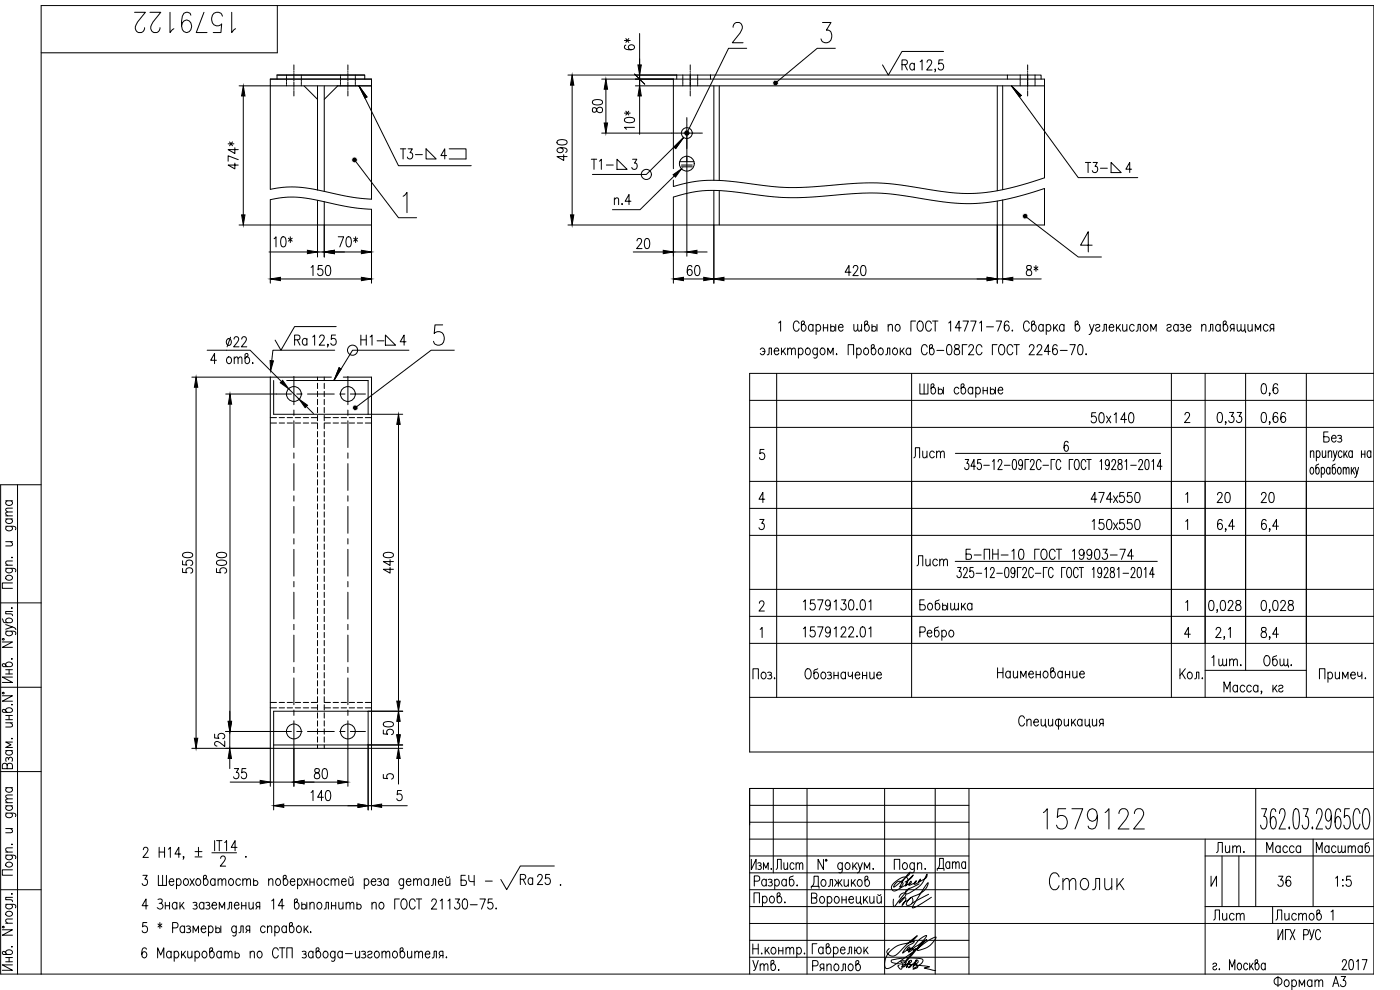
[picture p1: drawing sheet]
<svg xmlns="http://www.w3.org/2000/svg" width="420mm" height="297mm" viewBox="0 0 420 297" stroke-linecap="round" stroke-linejoin="round" font-family="sans-serif">
<defs><g id="words">
<text font-size="10.6" x="312.2" y="250.1">1579122</text>
<text font-size="10.1" x="39.5" y="10.9">1579122</text>
<text font-size="8.8" x="314" y="268.1">Столик</text>
<g font-size="7.1">
<text x="285.8" y="137.2">%%U 6</text>
<text x="378.5" y="201.4">Общ.</text>
<text x="42" y="258.9">2 H14, %%P .</text>
<text x="280.5" y="262.5">Дата</text>
</g>
<g font-size="6.6">
<text x="269.9" y="22.2">Ra</text>
<text x="182" y="34.9" transform="rotate(-90 182 34.9)">80</text>
<text x="119.2" y="49">Т3-</text>
<text x="171.4" y="49.4" transform="rotate(-90 171.4 49.4)">490</text>
<text x="176.7" y="52.2">Т1-</text>
<text x="190.1" y="75.8">20</text>
<text x="92.4" y="84">150</text>
<text x="205.3" y="84">60</text>
<text x="252.6" y="84">420</text>
<text x="307.3" y="84">8*</text>
<text x="87.5" y="104.8">Ra</text>
<text x="107.2" y="104.8">Н1-</text>
<text x="62.4" y="110.4">4 отв.</text>
<text x="273.4" y="138.6">Лист</text>
<text x="364.4" y="152">20</text>
<text x="377.5" y="152">20</text>
<text x="274.5" y="171.1">Лист</text>
<text x="362.7" y="201.1">1шт.</text>
<text x="68.8" y="225.1" transform="rotate(-90 68.8 225.1)">25</text>
<text x="69.1" y="234.9">35</text>
<text x="93.5" y="234.9">80</text>
<text x="364.1" y="257.2">Лит.</text>
<text x="379.2" y="257.2">Масса</text>
<text x="394.1" y="257.2">Масштаб</text>
<text x="232.1" y="262.1">Лист</text>
<text x="155.2" y="266.7">Ra</text>
<text x="160.5" y="266.7">25</text>
<text x="363.4" y="277.3">Лист</text>
<text x="382.1" y="277.3">Листов</text>
<text x="225.1" y="292.5">Утв.</text>
</g>
<g font-size="6.2">
<text x="191.6" y="16.2" transform="rotate(-90 191.6 16.2)">6*</text>
<text x="191.6" y="39.9" transform="rotate(-90 191.6 39.9)">10*</text>
<text x="72.7" y="51.9" transform="rotate(-90 72.7 51.9)">474*</text>
<text x="324.9" y="52.9">Т3-</text>
<text x="81.5" y="75.1">10*</text>
<text x="100.5" y="75.1">70*</text>
<text x="67" y="105.1">22</text>
<text x="326.7" y="128.1">50x140</text>
<text x="396.5" y="133.7">Без</text>
<text x="58.9" y="173.2" transform="rotate(-90 58.9 173.2)">550</text>
<text x="69.1" y="173.2" transform="rotate(-90 69.1 173.2)">500</text>
<text x="119.2" y="173.2" transform="rotate(-90 119.2 173.2)">440</text>
<text x="275.2" y="184.1">Бобышка</text>
<text x="119.2" y="221.5" transform="rotate(-90 119.2 221.5)">50</text>
<text x="92.4" y="241.3">140</text>
<text x="382.8" y="267.1">36</text>
<text x="400" y="267.1">1:5</text>
<text x="401.8" y="292.1">2017</text>
</g>
<text font-size="4.4" x="114.3" y="234.9">5</text>
</g></defs>
<g fill="none" stroke="#000" stroke-width=".3">
<path d="M83.2 1.7v14.1h-70.8M88.2 19.5v1.6M104.4 19.5v1.6M192 10.1v16.7M207.1 19.5v1.6M220 8.2a1.48 1.48 0 0 1 .9-1.5h1a1.56 1.56 0 0 1 .6 2.4l-2.7 3.7h3.2M224.1 14.5h-5.4l-12.5 25.4M246.8 6.7h2.6l-1.4 2.4h.7a2.04 2.04 0 0 1 .9 2.3 2.04 2.04 0 0 1-2.1 1.4l-.7-.3-.4-.8M250.7 14.5h-5.4l-12.6 10.4M278.2 18.7l.5-.7 .7 .1 .2 .4-.3 1.1-1.2 1.4h1.6M283 18h-1.2l-.1 1.3a.93 .93 0 0 1 1.3 .1 .93 .93 0 0 1 0 1.2 .93 .93 0 0 1-1.3 .1l-.1-.3M283.2 15.4h-12.5l-4.1 7.1-1.7-3"/>
<path d="M308.4 19.5v1.6M71.8 25.8h39.7M73 28.8v35.7M81.1 23.7h30.4v36.1l-5.8-.6-7.6-1.6a35.4 35.4 0 0 0-17-.8zM83.1 22.5h26.4v1.2M83.1 22.5v1.2M83.1 22.5h26.4M86 22.5v.4M86 23v.3M86 23.5v.3M86 24v.3M86 24.5v.3"/>
<path d="M86 24.9v.4M86 25.4v.4M88.2 21.4v.3M88.2 22.1v1.6M88.2 24v.3M88.2 24.6v1.6M88.2 26.6v.3M88.2 27.2v1.6M90.4 22.5v.4M90.4 23v.3M90.4 23.5v.3M90.4 24v.3"/>
<path d="M90.4 24.5v.3M90.4 24.9v.4M90.4 25.4v.4M91.2 25.8l4.1 4M95.3 25.8v31.2M97.3 25.8v31.6M101.4 25.8l-4.1 4M102.2 22.5v.4M102.2 23v.3M102.2 23.5v.3M102.2 24v.3M102.2 24.5v.3"/>
<path d="M102.2 24.9v.4M102.2 25.4v.4M104.4 21.4v.3M104.4 22.1v1.6M104.4 24v.3M104.4 24.6v1.6M104.4 26.6v.3M104.4 27.2v1.6M106.6 22.5v.4M106.6 23v.3M106.6 23.5v.3M106.6 24v.3"/>
<path d="M106.6 24.5v.3M106.6 24.9v.4M106.6 25.4v.4M107.7 25.8l2.4 3.3-.6 .3zM109.5 29.4l10.1 20.3h21.8M170.4 22.5h131.9M171.7 25.6v38.9M180.6 23.7h132.9v29.7a67.7 67.7 0 0 1-23.2 4.7l-5.2-.3-9.6-1.5a75.6 75.6 0 0 0-24.5-.8 87.9 87.9 0 0 1-28.2-.7 42.2 42.2 0 0 0-20.7 1.2v-2M180.6 39.9h21.3M190.4 22.2l3.1 3.1M190.7 25.8h122.8M192 28.8v11.5"/>
<path d="M202 39.9h.2M202.1 23.7v26.9M202.3 39.9h.6M203 39.9h.2M203.1 22.5v1.2M203.3 39.9h.6M204 39.9h.2M204.3 39.9h.6M204.9 22.5v.4M204.9 23v.3M204.9 23.5v.3M204.9 24v.3"/>
<path d="M204.9 24.5v.3M204.9 24.9v.4M204.9 25.4v.4M205.1 39.9h.1M205.3 39.9h.7M206.1 35.3v.4M206.1 35.8v.1M206.1 36.1v.6M206.1 36.8v.2M206.1 37.1v.6M206.1 37.8v.2M206.1 38.1v.6"/>
<path d="M206.1 38.9v.1M206.1 39.1v.6M206.1 39.9v.1M206.3 39.9h.7M207.1 39.9h.1M207.1 21.4v.3M207.1 22.1v4.1M207.1 26.6v.3M207.1 27.2v1.6M207.3 39.9h.7M208.1 39.9h.1M208.4 39.9h.6"/>
<path d="M209.1 39.9h.1M209.4 39.9h.6M209.4 22.5v.4M209.4 23v.3M209.4 23.5v.3M209.4 24v.3M209.4 24.5v.3M209.4 24.9v.4M209.4 25.4v.4M210.1 39.9h.1M210.4 39.9h.4M213.2 22.5v1.2"/>
<path d="M214.2 25.8v28.3M215.9 25.8v28.3M280.8 20.9h-.3h.3l-.3 .7M299.3 25.8v31.4M300.9 25.8v31.1M302.3 23.7v-1.2h10.2v1.2M303.6 25.8l2.9 2.8-.6 .4zM305.9 29l17.7 24.3h17.9M306.2 22.5v.4M306.2 23v.3M306.2 23.5v.3M306.2 24v.3"/>
<path d="M306.2 24.5v.3M306.2 24.9v.4M306.2 25.4v.4M308.4 21.4v.3M308.4 22.1v4.1M308.4 26.6v.3M308.4 27.2v1.6M310.6 22.5v.4M310.6 23v.3M310.6 23.5v.3M310.6 24v.3M310.6 24.5v.3"/>
<path d="M310.6 24.9v.4M310.6 25.4v.4M106.4 48l13.2 17.3h5.4M121 58.9l1.1-1.2v6.1M127.9 44.7l3 3h-3zM134 46.7h-1.7l1.2-2v3M134.8 44.7h5.1v3h-5.1M184.4 60l.6-.6 .5 .1 .2 1.9M184.4 59.4v2M185.2 47.8l3 3h-3zM189.8 47.8h1.3l-.7 1.1a.89 .89 0 0 1 .8 1.4 .89 .89 0 0 1-1.6-.1M202.3 44.1l2.9-2.9-2.4 3.4z"/>
<path d="M202.3 44.1l-8.3 8.2h-16.2M202.4 52.8l-10.3 10.1h-8.3M204 48.5h4.3M204.5 50.1h3.3M204.5 49.5h3.3M206.1 40.1v36.8M214.2 57.1v27.9M215.9 57.2v10.3M333.4 48.7l3.1 3.1h-3.1zM339.6 50.8h-1.7l1.1-2.1v3.1M71.8 67.5h39.7M80.7 75.6h11.6"/>
<path d="M95.3 60.1v17M95.3 75.6h2M97.3 60.5v16.6M170.4 67.5h143.1v-10.9a65.5 65.5 0 0 1-25.1 4.5l-9.1-1.1a84.2 84.2 0 0 0-20.4-2l-5.1 .3a101.1 101.1 0 0 1-21.6 .8l-3.6-.5a76.5 76.5 0 0 0-17.8-1.4l-3.9 .6-4.8 1.3v25.9M186.7 61.1v.3zM189.4 60.4h-1.8l1.2-2v3M190.1 75.6h9M202.1 75.6h4M209.2 75.6h3M299.3 60.3v24.7M300.9 60v25M307.7 64.9l15.9 12.2h6.9"/>
<path d="M327.8 73.6h-3.5l2.3-4.1v6.1M81.1 85v-25.1a31.5 31.5 0 0 1 16.1 .6l8.1 1.7 6.2 .6v22.2M84.2 83.7h24.3M100.9 98h-12.5l-4.1 7.1-1.7-3.1M132.9 97.5h-2.4l-.2 2.6a1.77 1.77 0 0 1 2.2-.4 1.77 1.77 0 0 1 .8 2.1 1.66 1.66 0 0 1-1.3 1.8 1.66 1.66 0 0 1-1.9-1.2M217.3 83.7h79M233.7 96.9l.6-.6v3.1M239.8 97a.9 .9 0 0 0-1.1-.7 .9 .9 0 0 0-.6 1.2v.7a.9 .9 0 0 0 .6 1.2 .9 .9 0 0 0 1.1-.8M241 97.3a1.02 1.02 0 0 1 .9 1 1.02 1.02 0 0 1-.9 1.1l-.5-.6v-2.2l.7-.3 .2 .5-.1 .2-.8 .8M244 97.8l-.2-.3a.96 .96 0 0 0-1.2 .5 .96 .96 0 0 0 .4 1.2l.5 .2 .5-.5M244 97.3v2.1M244.9 97.8l.3-.3a.98 .98 0 0 1 1.2 .6 .98 .98 0 0 1-.7 1.3h-.3l-.5-.5"/>
<path d="M244.9 97.3v3.1M247.1 98.3h1.3M247.1 97.3v2.1M248.4 97.3v2.1M249.3 98.2a.75 .75 0 0 1 1.2 0 .75 .75 0 0 1-.4 1.2h-.4l-.4-.3M249.3 97.3v2.1M250.8 97.3v2.1M251.6 98.2h1.4l-.2-.7a.98 .98 0 0 0-1.3 .6 .98 .98 0 0 0 .7 1.3h.4l.4-.5M256.3 97.3l.1 1.9 .4 .2 .6-.6M257.4 97.3l.1 1.9 .5 .2 .6-.6M258.6 97.3v2.1M260 97.3a1.02 1.02 0 0 1 .9 1 1.02 1.02 0 0 1-.9 1.1l-.5-.6v-2.2l.7-.3 .2 .5-.1 .2-.8 .8"/>
<path d="M261.7 98.2a.75 .75 0 0 1 1.2 0 .75 .75 0 0 1-.4 1.2h-.5l-.3-.3M261.7 97.3v2.1M263.2 97.3v2.1M266.6 97.9l.5-.6 .6 .2 .1 1.9M266.6 97.3v2.1M269 97.5a.63 .63 0 0 1 1 .3 .92 .92 0 0 1 .1 1.1 .92 .92 0 0 1-1.1 .3 1.23 1.23 0 0 1 0-1.7zM274.8 96.3h-1.4v3.1M275.7 96.5l.2-.2a1.32 1.32 0 0 1 1.2 1.9 .96 .96 0 0 1-.9 1.2 .96 .96 0 0 1-1-1.2v-.7zM279.5 97a.9 .9 0 0 0-1.1-.7 .9 .9 0 0 0-.6 1.2v.7a.9 .9 0 0 0 .6 1.1 .9 .9 0 0 0 1.1-.7M279.9 96.3h1.6M280.7 96.3v3.1M284.7 96.9l.6-.6v3.1"/>
<path d="M288.4 98.3h-1.7l1.1-2v3.1M289 96.3h1.6l-1.1 3.1M291.3 96.3h1.6l-1.1 3.1M294 96.9l.6-.6v3.1M296.1 98.1h2M299 96.3h1.6l-1.2 3.1M299.3 83.7h1.6M302.8 96.8a.65 .65 0 0 0-1.1-.3 2.09 2.09 0 0 0 .4 2.9 .89 .89 0 0 0 .8-1.1 .89 .89 0 0 0-1.2-.7l-.3 .7M303.8 99.1v.3zM304 83.7h8.5M308.9 97a.9 .9 0 0 0-1.1-.7 .9 .9 0 0 0-.6 1.2v.7a.9 .9 0 0 0 .6 1.1 .9 .9 0 0 0 1.1-.7M310.1 97.3a1.02 1.02 0 0 1 .9 1 1.02 1.02 0 0 1-.9 1.1l-.5-.6v-2.2l.7-.3 .2 .5-.1 .2-.8 .8"/>
<path d="M313.1 97.8l-.3-.3a.96 .96 0 0 0-1.1 .5 .96 .96 0 0 0 .3 1.2l.6 .2 .5-.5M313.1 97.3v2.1M314 97.8a.68 .68 0 0 1 .6-.5 .68 .68 0 0 1 .7 .5 .93 .93 0 0 1 0 1.1 .93 .93 0 0 1-1.1 .3l-.2-.3M314 97.3v3.1M316.2 97.3v2.1M316.7 98.2l.8 1.2M317.4 97.3l-1.2 1.5M319.3 97.8a.67 .67 0 0 0-.6-.5 .67 .67 0 0 0-.6 .5 .92 .92 0 0 0-.1 1.1 .92 .92 0 0 0 1.1 .3l.2-.3M319.3 97.3v2.1M323.1 97.3a1.02 1.02 0 0 1 1 1 1.02 1.02 0 0 1-1 1.1l-.4-.6v-2.2l.7-.3 .2 .5-.1 .2-.8 .8M327 97.3l.7 2.1 .6-2.1M327.7 99.4l-.5 .8-.4 .2"/>
<path d="M328.8 97.8a.67 .67 0 0 1 .6-.5 .67 .67 0 0 1 .7 .5l-.1 .3-.8 .2a.56 .56 0 0 0-.3 .9 .72 .72 0 0 0 1.2-.3M330.8 99.4l.4-.2 .2-1.9h.7v2.1M332.9 98.2h1.4l-.3-.7a.99 .99 0 0 0-1.2 .6 .99 .99 0 0 0 .6 1.3h.4l.5-.5M335.1 97.3v2.1M335.5 98.2l.8 1.2M336.2 97.3l-1.1 1.5M336.9 97.3l.1 1.9 .6 .2 .6-.6M338.2 97.3v2.1M340.4 97.8a.67 .67 0 0 0-.7-.5 .67 .67 0 0 0-.6 .5 .93 .93 0 0 0 0 1.1 .93 .93 0 0 0 1.1 .3l.2-.3M341 99.4l.4-.2 .1-1.9h.7v2.1M343.4 97.5a.98 .98 0 0 1 1.2 .6 .98 .98 0 0 1-.6 1.3 1.04 1.04 0 0 1-1-.8 1.04 1.04 0 0 1 .4-1.1zM345.4 99.4v-2.1l.8 1.6 .8-1.6v2.1"/>
<path d="M350.2 97.8a.67 .67 0 0 1 .7-.5 .67 .67 0 0 1 .6 .5l-.1 .3-.8 .2a.56 .56 0 0 0-.3 .9 .72 .72 0 0 0 1.2-.3M353.6 97.8l-.3-.3a.96 .96 0 0 0-1.1 .5 .96 .96 0 0 0 .3 1.2l.6 .2 .5-.5M353.6 97.3v2.1M354.2 97.5a.72 .72 0 0 1 1.1 .3l-.1 .3-.6 .1M355 98.2l.4 .6-.2 .4h-1M356 98.2h1.4l-.2-.7a.65 .65 0 0 0-1.1 .3l-.1 .4a.92 .92 0 0 0 .9 1.2l.5-.5M360.6 97.9l.6-.6 .6 .2 .1 1.9M360.6 97.3v2.1M362.7 99.4l.5-.2 .1-1.9h.7v2.1M366.2 97.8a.68 .68 0 0 0-.6-.5 .68 .68 0 0 0-.7 .5 .92 .92 0 0 0 0 1.1 .92 .92 0 0 0 1.1 .3l.2-.3M366.2 97.3v2.1M367.6 97.3a1.02 1.02 0 0 1 .9 1 1.02 1.02 0 0 1-.9 1.1l-.5-.6v-2.2l.7-.3 .2 .5-.1 .2-.8 .8"/>
<path d="M369.7 98.6l-.5 .8M370.4 98.6l-1-.1-.2-.4 .2-.6 1-.2v2.1M371.3 97.3l.1 1.9 .5 .2 .5-.6M372.4 97.3l.2 1.9 .4 .2 .6-.6M373.6 97.3v2.1h.2v.4M374.5 97.3l.1 1.9 .6 .2 .6-.6M375.8 97.3v2.1M376.7 99.4v-2.1l.8 1.6 .8-1.6v2.1M380.5 97.8a.68 .68 0 0 0-.6-.5 .68 .68 0 0 0-.6 .5 .93 .93 0 0 0-.1 1.1 .93 .93 0 0 0 1.1 .3l.2-.3M381.6 98.6l-.5 .8M382.3 98.6l-1-.1-.2-.4 .2-.6 1-.2v2.1M57.6 113.2h41.9"/>
<path d="M58.8 116.2v105.3M67.8 118.2h19.7M67.9 105.1h7.2l9.4 9.4M81.1 113.2v122.7M82.1 114.2v10.1h38.8M86 114.2h24.5v10.1M86.6 116.6l3.2 3.2M88.2 113v8.4M89.1 118.2h1.6M92.3 118.2h8M95.3 113.2v1M95.3 115v1.6"/>
<path d="M95.3 117.4v1.6M95.3 119.8v1.6M95.9 101.2l.5-.7 .7 .2 .2 .4-.3 1-1.2 1.5h1.6M97.3 113.2v1M97.3 115v1.6M97.3 117.4v1.6M97.3 119.8v1.6M98.5 103.4h-.3h.3l-.3 .7M100.5 105.1h-18.6l-.3 3.1M100.7 100.5h-1.2l-.1 1.3a.93 .93 0 0 1 1.3 .1 .93 .93 0 0 1 0 1.3 .93 .93 0 0 1-1.3 .1l-.1-.3M101.8 110.4l.6 .3-2.2 3.5zM101.9 118.2h1.6"/>
<path d="M103 113.2h8.5v129.8M104.4 113v8.4M105.1 118.2h4.6M121.8 102.5h-1.7l1.2-2v3.1M122.7 105.1h-16.9l-3.4 5.6M136.3 105.1h-6.9l-22.8 17.2M228.2 104.9l.2-.3a.98 .98 0 0 1 1.2 .6 .98 .98 0 0 1-.6 1.2h-.4l-.4-.4M228.9 105.4h.7M230.3 106.4l.4-.1 .1-1.9h.7v2M232.3 105.3h1.4l-.2-.7a.63 .63 0 0 0-1 .3l-.2 .7a.8 .8 0 0 0 1 .8l.4-.4M233.1 112v97.2M234.5 104.4v2"/>
<path d="M235 105.3l.8 1.1M235.7 104.4l-1.2 1.5M236.4 105l.6-.6 .4 .2 .1 1.8M236.4 104.4v2M237.5 105l.6-.6 .5 .2 .1 1.8M239.6 104.9a.68 .68 0 0 1 .7-.5 .68 .68 0 0 1 .6 .5 .93 .93 0 0 1 0 1.1 .93 .93 0 0 1-1 .3l-.3-.3M239.6 104.4v3.1M242.1 104.6a.63 .63 0 0 1 1 .3l.1 .7a.8 .8 0 0 1-.9 .8l-.2-.1a1.23 1.23 0 0 1 0-1.7zM245.3 104.9l-.2-.3a.98 .98 0 0 0-1.3 .6 .98 .98 0 0 0 .7 1.2h.3l.5-.4M245.3 104.4l-.1 2.8-.4 .3-.5-.2M246.5 104.6a.98 .98 0 0 1 1.2 .6 .98 .98 0 0 1-.7 1.2 1.04 1.04 0 0 1-.9-.7 1.04 1.04 0 0 1 .4-1.1zM248.4 106.4v-2l.8 1.6 .8-1.6v2"/>
<path d="M251.1 106.2v.2zM254.6 106.4v-3h1.6v3M257.1 104.9a.67 .67 0 0 1 .6-.5 .67 .67 0 0 1 .7 .5 .93 .93 0 0 1 0 1.1 .93 .93 0 0 1-1.1 .3l-.2-.3M257.1 104.4v3.1M259.5 104.6a.65 .65 0 0 1 1.1 .3l.1 .4a.92 .92 0 0 1-.9 1.1l-.3-.1a1.23 1.23 0 0 1 0-1.7zM262 104.4a1.01 1.01 0 0 1 .9 1 1.01 1.01 0 0 1-.9 1l-.5-.5v-2.2l.7-.3 .2 .4-.1 .3-.8 .8M263.9 104.6a.98 .98 0 0 1 1.3 .6 .98 .98 0 0 1-.7 1.2 1.04 1.04 0 0 1-1-.7 1.04 1.04 0 0 1 .4-1.1zM265.8 106.4l.4-.1 .2-1.9h.6v2M268.2 104.6a.98 .98 0 0 1 1.2 .6 .98 .98 0 0 1-.6 1.2 1.04 1.04 0 0 1-1-.7 1.04 1.04 0 0 1 .4-1.1zM270.2 104.4v2M270.6 105.3l.8 1.1M271.3 104.4l-1.1 1.5"/>
<path d="M273.3 104.9l-.2-.3a.96 .96 0 0 0-1.2 .5 .96 .96 0 0 0 .4 1.2l.5 .1 .5-.4M273.3 104.4v2M273.6 112v97.2M276.1 115.2v3h2.4v-3M277.3 115.2v3M278.3 104.1a.9 .9 0 0 0-1.1-.7 .9 .9 0 0 0-.7 1.2v.7a.9 .9 0 0 0 .7 1.1 .9 .9 0 0 0 1.1-.7M279.4 104.4a1.01 1.01 0 0 1 1 1 1.01 1.01 0 0 1-1 1l-.4-.5v-2.2l.7-.3 .2 .4-.1 .3-.8 .8M279.9 116.2a1.01 1.01 0 0 1 .9 1 1.01 1.01 0 0 1-.9 1l-.5-.6v-2.1l.7-.3 .2 .4-.1 .3-.8 .7M281.2 105.1h2.1M281.6 117.1a.74 .74 0 0 1 1.2 0 .74 .74 0 0 1-.4 1.1h-.4l-.4-.3M281.6 116.2v2M283.1 116.2v2"/>
<path d="M284.4 103.6l.6-.2a2 2 0 0 1 0 3h-.2a1.77 1.77 0 0 1-.6-2.4zM286.6 103.6a.68 .68 0 0 0 .2 1 .95 .95 0 0 1 1.2 .8 .95 .95 0 0 1-1 1 .99 .99 0 0 1-.6-1.1 .99 .99 0 0 1 1.1-.7 .62 .62 0 0 0 .4-.7 .62 .62 0 0 0-.5-.5zM287.8 116.6a.67 .67 0 0 0-.7-.4 .67 .67 0 0 0-.6 .4 .92 .92 0 0 0 0 1.1 .92 .92 0 0 0 1 .4l.3-.3M288.9 116.2a1.01 1.01 0 0 1 .9 1 1.01 1.01 0 0 1-.9 1l-.5-.6v-2.1l.7-.3 .3 .4-.1 .3-.9 .7M290.2 103.4h-1.4v3M290.8 104.1l.4-.7h.5l.5 .6-.4 1-1.1 1.4h1.6M291.9 116.6a.68 .68 0 0 0-.6-.4 .68 .68 0 0 0-.7 .4 .86 .86 0 0 0 .1 1.3 .86 .86 0 0 0 1.2-.1M291.9 116.2v2M292.8 116.6l.3-.3a.99 .99 0 0 1 1.2 .7 .99 .99 0 0 1-.6 1.2h-.4l-.5-.4M292.8 116.2v3M294.7 104.1a.9 .9 0 0 0-1.1-.7 .9 .9 0 0 0-.6 1.2v.7a.9 .9 0 0 0 .6 1.1 .9 .9 0 0 0 1.1-.7M295 117.2h1.3"/>
<path d="M295 116.2v2M296.3 116.2v2M297.2 117.1a.74 .74 0 0 1 1.2 0 .74 .74 0 0 1-.4 1.1h-.4l-.4-.3M297.2 116.2v2M298.7 116.2v2M299.2 103.4h-1.4v3M299.6 117.1h1.3v-.3a.63 .63 0 0 0-1-.5 .96 .96 0 0 0-.4 1.3 .96 .96 0 0 0 1.2 .5l.2-.3M300.1 103.6l.3-.2a1.45 1.45 0 0 1 1 2.3 .9 .9 0 0 1-1.1 .7 .9 .9 0 0 1-.6-1.1l.1-1.2zM304 104.1a.9 .9 0 0 0-1.1-.7 .9 .9 0 0 0-.7 1.2v.7a.9 .9 0 0 0 .7 1.1 .9 .9 0 0 0 1.1-.7M304.3 103.4h1.6M305.1 103.4v3M308.9 104.1l.5-.7h.5l.4 .6-.3 1-1.2 1.4h1.6"/>
<path d="M311.3 104.1l.4-.7h.5l.4 .6-.3 1-1.2 1.4h1.7M315.2 105.4h-1.8l1.2-2v3M317.3 103.8l-.1-.2-.6-.2a1.66 1.66 0 0 0-.7 2l.1 .6a.68 .68 0 0 0 .6 .4 .68 .68 0 0 0 .7-.4l.1-.4a.89 .89 0 0 0-.8-1l-.4 .1-.3 .7M318.2 105.1h2.1M321.1 103.4h1.6l-1.1 3M323.8 103.6l.5-.2a1.79 1.79 0 0 1 .6 2.5l-.2 .4-.6 .1a1.78 1.78 0 0 1-.6-2.4zM325.9 106.2v.2zM351.5 112v97.2M361.7 112v97.2M373.8 112v89.1M378.8 115.3l.6-.2a1.78 1.78 0 0 1 .6 2.5l-.3 .4-.5 .2a1.78 1.78 0 0 1-.6-2.5zM381.1 118h-.2h.2l-.2 .7"/>
<path d="M383.4 115.6l-.1-.3-.5-.2a1.65 1.65 0 0 0-.7 2l.1 .6a.68 .68 0 0 0 .6 .5 .68 .68 0 0 0 .6-.5l.2-.4a.89 .89 0 0 0-.8-1l-.6 .4-.1 .4M392 112v97.2M412.3 112h-187.3v113.6h187.3M69 121.3v95.1M81.1 125.3h1.9M81.1 126.9h1.9M83.8 125.3h1.6M83.8 126.9h1.6M86.2 125.3h1.6M86.2 126.9h1.6M88.2 123v1.6M88.2 126.2v8.1"/>
<path d="M88.2 135.9v1.6M88.2 139.1v8M88.6 125.3h1.6M88.6 126.9h1.6M91 125.3h1.6M91 126.9h1.6M91.9 121.9l2.2 2.2M93.4 125.3h1.9M93.4 126.9h1.9M95.3 122.2v1.6M95.3 124.6v1.6M95.3 127v1.7"/>
<path d="M95.3 129.5v1.6M95.3 131.9v1.6M95.3 134.3v1.6M95.3 136.7v1.6M95.3 139.1v1.6M97.3 125.3h1.9M97.3 126.9h1.9M97.3 122.2v1.6M97.3 124.6v1.6M97.3 127v1.7M97.3 129.5v1.6M97.3 131.9v1.6"/>
<path d="M97.3 134.3v1.6M97.3 136.7v1.6M97.3 139.1v1.6M100 125.3h1.6M100 126.9h1.6M102.4 125.3h1.6M102.4 126.9h1.6M104.4 123v1.6M104.4 126.2v8.1M104.4 135.9v1.6M104.4 139.1v8M104.8 125.3h1.6"/>
<path d="M104.8 126.9h1.6M107.2 125.3h1.6M107.2 126.9h1.6M109.6 125.3h1.9M109.6 126.9h1.9M119.6 127.3v83.1M225 120.1h187.3M225 128.2h187.3M229.3 134.8h-1.2l-.1 1.4a.93 .93 0 0 1 1.3 0 .93 .93 0 0 1 0 1.3 .93 .93 0 0 1-1.3 .1l-.1-.3M286.7 136h61.6M289.7 137.9h1l-.5 1.1a.97 .97 0 0 1 .6 1 .97 .97 0 0 1-.8 .9l-.5-.6M292.8 139.9h-1.4l.9-2v3"/>
<path d="M294.4 137.9h-1l-.1 1.3a.61 .61 0 0 1 .7-.3 .61 .61 0 0 1 .5 .4l.1 .4a.9 .9 0 0 1-.9 1.2l-.4-.6M297.9 138.4l.4-.5v3M299.6 138.6v-.4a.64 .64 0 0 1 1-.1 .64 .64 0 0 1 0 .9l-1.1 1.9h1.3M304.1 138l.4-.1a2.3 2.3 0 0 1 0 3h-.2a2.63 2.63 0 0 1-.2-2.9zM306.9 138.9l-.3 .7a.87 .87 0 0 1-1-.5 .87 .87 0 0 1 .3-1.1l.4-.1a2.17 2.17 0 0 1 0 3l-.5-.1v-.3M308.8 137.9h-1.2v3M309.2 138.6l.1-.4a.64 .64 0 0 1 1-.1 .64 .64 0 0 1 0 .9l-1.2 1.9h1.4M312.4 138.6l-.2-.6-.6-.1a2.25 2.25 0 0 0 0 3 .73 .73 0 0 0 .8-.7M316.6 137.9h-1.2v3M318.4 138.6l-.3-.6-.6-.1a2.25 2.25 0 0 0 0 3 .74 .74 0 0 0 .9-.7M322 137.9h-1.1v3M322.8 138l.2-.1a1.33 1.33 0 0 1 .9 1.8l-.1 .5a.65 .65 0 0 1-.3 .6 .65 .65 0 0 1-.7 0l-.4-1.1 .1-1.1z"/>
<path d="M325.9 138.6a.67 .67 0 0 0-.7-.8 .67 .67 0 0 0-.6 .8v1.6a.66 .66 0 0 0 .3 .6 .66 .66 0 0 0 .7 0l.3-.6M326.8 137.9v3M330.1 138.4l.5-.5v3M332.9 138.9l-.3 .7a.89 .89 0 0 1-1-.7 .89 .89 0 0 1 .7-1h.1a2.17 2.17 0 0 1 0 3l-.5-.1-.1-.3M333.7 138.6l.1-.4a.64 .64 0 0 1 .9-.1 .64 .64 0 0 1 0 .9l-1.1 1.9h1.3M335.7 138v.9a1.12 1.12 0 0 1 1 .8 1.12 1.12 0 0 1-.4 1.2 .94 .94 0 0 1-.9-1 .94 .94 0 0 1 1-.9l.2-.1a.65 .65 0 0 0 0-.8 .65 .65 0 0 0-.7-.2zM337.6 138.4l.5-.5v3M341.8 138.6l.1-.4a.64 .64 0 0 1 .9-.1 .64 .64 0 0 1 0 .9l-1.1 1.9h1.3M343.8 138l.5-.1a2.3 2.3 0 0 1 0 3h-.2a2.63 2.63 0 0 1-.3-2.9zM345.7 138.4l.5-.5v3M348.7 139.9h-1.4l1-2v3M355.6 124.5l.5-.8h.4l.5 .6-.3 1-1.2 1.5h1.6"/>
<path d="M365.6 123.9l.6-.2a1.79 1.79 0 0 1 .6 2.5l-.3 .4-.5 .2a1.77 1.77 0 0 1-.6-2.5zM367.9 126.6h-.2h.2l-.2 .8M369 123.7h1.2l-.6 1.2a.89 .89 0 0 1 .7 1.4 .89 .89 0 0 1-1.6-.1M371.3 123.7h1.3l-.7 1.2a.89 .89 0 0 1 .7 1.4 .89 .89 0 0 1-1.5-.1M378.8 123.9l.6-.2a1.79 1.79 0 0 1 .6 2.5l-.3 .4-.5 .2a1.77 1.77 0 0 1-.6-2.5zM381.1 126.6h-.2h.2l-.2 .8M383.4 124.2l-.1-.3-.5-.2a1.66 1.66 0 0 0-.7 2.1l.1 .6a.68 .68 0 0 0 .6 .4 .68 .68 0 0 0 .6-.4l.2-.5a.89 .89 0 0 0-.8-1l-.4 .1-.3 .8M385.8 124.2l-.2-.3-.5-.2a1.9 1.9 0 0 0-.6 2.7 .68 .68 0 0 0 .6 .4 .68 .68 0 0 0 .7-.4l.1-.5a.89 .89 0 0 0-.8-1l-.4 .1-.3 .8M393.3 135.8l.4-.5 .5 .1 .1 1.9M393.3 135.3v2M395.1 135.7l.3-.4a1.05 1.05 0 0 1 .8 1 1.05 1.05 0 0 1-.8 1l-.3-.5M395.1 135.3v3"/>
<path d="M395.8 139.2l-.7 .3-.2 .4v1.8l.3 .6a1.09 1.09 0 0 0 .7-1.1 1.09 1.09 0 0 0-.7-1l-.3 .5M396.8 135.3l.1 1.8 .5 .2 .5-.6M397.9 135.3v2M398.6 135.8l.5-.5 .5 .1 .1 1.9M398.6 135.3v2M400.1 135.3l.6 2 .6-2M400.7 137.3l-.2 .6-.5 .4M400.7 139.2l-.8 .5-.1 .2v1.8l.4 .6a1.08 1.08 0 0 0 .7-1.1 1.08 1.08 0 0 0-.7-1l-.4 .5M402.8 135.7l-.4-.4a1.05 1.05 0 0 0-.8 1 1.05 1.05 0 0 0 .8 1l.4-.5M403.3 135.3v2M403.7 136.1l.7 1.2M404.3 135.3l-1 1.4"/>
<path d="M405.9 135.7l-.4-.4a1.05 1.05 0 0 0-.8 1 1.05 1.05 0 0 0 .8 1l.4-.5M405.9 135.3v2M408.6 136.3h1M408.6 135.3v2M409.6 135.3v2M411.4 135.7l-.4-.4a1.05 1.05 0 0 0-.7 1 1.05 1.05 0 0 0 .7 1l.4-.5M411.4 135.3v2M1.7 157.9l2.8 .1 .3 .4-.2 .5M1.7 155.7h2M1.7 154.8h2M1.7 150.3h2M2.1 157.9l-.2 .2a.98 .98 0 0 0 .6 1.3 .98 .98 0 0 0 1.2-.7v-.3l-.4-.5"/>
<path d="M2.1 155.7a.68 .68 0 0 0-.4 .6 .68 .68 0 0 0 .4 .7 .86 .86 0 0 0 1.3-.1 .86 .86 0 0 0-.1-1.2M2.1 150.3a.68 .68 0 0 0-.4 .6 .68 .68 0 0 0 .4 .6 .86 .86 0 0 0 1.3 0 .86 .86 0 0 0-.1-1.2M3.7 153.6l-1.8 .1-.2 .5 .6 .6M3.7 152.5l-1.8 .1-.2 .4 .6 .6M5.3 145.4v146.9M12.4 145.4h-12.2v146.9h412.1v-290.6h-399.9v290.6M88.2 148.8v1.6M88.2 152v8M95.3 141.5v1.6M95.3 143.9v1.6M95.3 146.3v1.7M95.3 148.8v1.6"/>
<path d="M95.3 151.2v1.6M95.3 153.6v1.6M95.3 156v1.6M95.3 158.4v1.6M97.3 141.5v1.6M97.3 143.9v1.6M97.3 146.3v1.7M97.3 148.8v1.6M97.3 151.2v1.6M97.3 153.6v1.6M97.3 156v1.6M97.3 158.4v1.6"/>
<path d="M104.4 148.8v1.6M104.4 152v8M225 152.5h187.3M225 144.4h187.3M228 155.9h1.3l-.7 1.1a.9 .9 0 0 1 .7 1.4 .9 .9 0 0 1-1.5-.1M229.5 149.8h-1.7l1.1-2v3M327.8 156.4l.6-.5v3M329.2 149.8h-1.8l1.2-2v3M329.8 147.8h1.6l-1.2 3M331.2 155.9h-1.2l-.1 1.3a.93 .93 0 0 1 1.2 .1 .93 .93 0 0 1 0 1.2 .93 .93 0 0 1-1.2 .1l-.1-.3M332.4 156l.6-.1a1.78 1.78 0 0 1 .6 2.4l-.2 .4-.6 .2a1.78 1.78 0 0 1-.6-2.5zM333.8 149.8h-1.7l1.1-2v3"/>
<path d="M334.2 156.9l1.2 2M334.2 148.8l1.2 2M335.4 156.9l-1.2 2M335.4 148.8l-1.2 2M337.3 155.9h-1.2l-.1 1.3a.93 .93 0 0 1 1.3 .1 .93 .93 0 0 1 0 1.2 .93 .93 0 0 1-1.3 .1l-.1-.3M337.3 147.8h-1.2l-.1 1.3a.93 .93 0 0 1 1.3 0 .93 .93 0 0 1 0 1.3 .93 .93 0 0 1-1.3 .1l-.1-.3M339.6 155.9h-1.2l-.1 1.3a.93 .93 0 0 1 1.3 .1 .93 .93 0 0 1 0 1.2 .93 .93 0 0 1-1.3 .1l-.1-.3M339.6 147.8h-1.2l-.1 1.3a.93 .93 0 0 1 1.3 0 .93 .93 0 0 1 0 1.3 .93 .93 0 0 1-1.3 .1l-.1-.3M340.9 156l.6-.1a1.78 1.78 0 0 1 .5 2.4l-.2 .4-.6 .2a1.8 1.8 0 0 1-.6-2.5zM340.9 147.9l.6-.1a1.79 1.79 0 0 1 .5 2.4l-.2 .5-.6 .1a1.78 1.78 0 0 1-.6-2.5zM355.9 156.4l.5-.5v3M355.9 148.3l.5-.5v3"/>
<path d="M366.8 156.3a.64 .64 0 0 0-1.1-.3 2.07 2.07 0 0 0 .4 2.9 .89 .89 0 0 0 .8-1.1 .89 .89 0 0 0-1.2-.6l-.3 .7M367.9 158.7h-.2h.2l-.2 .8M370.5 157.9h-1.8l1.2-2v3M380 156.3l-.1-.3-.6-.1a1.65 1.65 0 0 0-.7 2l.1 .6a.68 .68 0 0 0 .6 .4 .68 .68 0 0 0 .7-.4l.1-.5a.89 .89 0 0 0-.8-1l-.6 .4-.1 .5M381.1 158.7h-.2h.2l-.2 .8M383.7 157.9h-1.8l1.2-2v3M393.4 140.4l.2-.2a1.09 1.09 0 0 1 .7 1 1.09 1.09 0 0 1-.7 1.1l-.5-.9zM396.5 140.7l.4-.5a1.08 1.08 0 0 1 .7 1 1.08 1.08 0 0 1-.7 1.1l-.4-.5M396.5 140.2v3.1M399.1 140.7l-.3-.5a1.08 1.08 0 0 0-.7 1 1.08 1.08 0 0 0 .7 1.1l.3-.5M399.1 140.2v2.1M401.6 140.4l.2-.2a1.09 1.09 0 0 1 .7 1 1.09 1.09 0 0 1-.7 1.1l-.4-.9z"/>
<path d="M403.1 140.8l.5-.6 .3 .2 .1 1.9M403.1 140.2v2.1M404 140.8l.4-.6 .4 .2 .1 1.9M405.6 140.2v2.1M405.9 141.1l.6 1.2M406.4 140.2l-.8 1.5M406.7 140.2l.5 2.1 .5-2.1M407.2 142.3l-.6 1M1.7 170.5l2.8 .1a.58 .58 0 0 1 .1 1M1.7 169.6h2M1.7 162.5h2M1.9 172.9a.97 .97 0 0 1 1.2-.3 .97 .97 0 0 1 .5 1.2 .96 .96 0 0 1-1.2 .3 .96 .96 0 0 1-.5-1.2z"/>
<path d="M2.1 170.5l-.1 .1a.58 .58 0 0 0-.1 1 .96 .96 0 0 0 1.2 .3 .96 .96 0 0 0 .5-1.2l-.3-.2M3.2 162.5l.5 .6-.1 .6-1.9 .1M3.5 167.3h.2zM3.7 174.9h-3v1.6h3M3.7 168.3l-1.8 .1-.2 .6 .6 .6M88.2 161.6v1.6M88.2 164.8v8.1M88.2 174.5v1.6M88.2 177.7v8M95.3 160.8v1.6M95.3 163.2v1.6M95.3 165.6v1.6"/>
<path d="M95.3 168v1.6M95.3 170.5v1.6M95.3 172.9v1.6M95.3 175.3v1.6M95.3 177.7v1.6M97.3 160.8v1.6M97.3 163.2v1.6M97.3 165.6v1.6M97.3 168v1.6M97.3 170.5v1.6M97.3 172.9v1.6M97.3 175.3v1.6"/>
<path d="M97.3 177.7v1.6M104.4 161.6v1.6M104.4 164.8v8.1M104.4 174.5v1.6M104.4 177.7v8M225 176.8h187.3M225 160.6h187.3M244.5 180h-1.2l-.1 1.3a.93 .93 0 0 1 1.2 .1 .93 .93 0 0 1 0 1.2 .93 .93 0 0 1-1.2 .1l-.1-.3M245.4 180h1.6l-1.1 3M252.6 180h1.2l-.7 1.1a.89 .89 0 0 1 .8 1.4 .89 .89 0 0 1-1.6-.1M286.7 168.4h60.6M287.4 170.3h1l-.6 1.1a.96 .96 0 0 1 .7 1 .96 .96 0 0 1-.8 .9l-.5-.6"/>
<path d="M289.2 171l.1-.4a.64 .64 0 0 1 .9-.1 .64 .64 0 0 1 0 .9l-1.1 1.9h1.3M291.2 164.8h-1.3v3h1.1a.82 .82 0 0 0 .6-.8 .82 .82 0 0 0-.6-.8h-1.1M292.1 170.3h-1l-.1 1.3a.62 .62 0 0 1 .7-.3 .62 .62 0 0 1 .5 .4l.1 .4a.91 .91 0 0 1-.9 1.2l-.4-.6M292.4 166.5h2M292.9 172h1.7M295.4 167.8v-3h1.6v3M295.6 170.8l.4-.5v3M297.3 171v-.4a.64 .64 0 0 1 1-.1 .64 .64 0 0 1 0 .9l-1.1 1.9h1.3M297.9 164.8v3M297.9 166.2h1.6M299.1 172h1.7M299.5 164.8v3"/>
<path d="M300.5 166.5h2M301.8 170.4l.4-.1a2.32 2.32 0 0 1 0 3h-.2a2.67 2.67 0 0 1-.2-2.9zM303.7 165.4l.6-.6v3M304.6 171.3l-.3 .7a.89 .89 0 0 1-1-.7 .89 .89 0 0 1 .6-1h.1a2.15 2.15 0 0 1 0 3l-.4-.1-.1-.3M306 164.9l.6-.1a1.81 1.81 0 0 1 .6 2.5l-.3 .4-.5 .1a1.77 1.77 0 0 1-.6-2.4zM306.5 170.3h-1.2v3M306.9 171l.1-.4a.64 .64 0 0 1 1-.1 .64 .64 0 0 1 0 .9l-1.2 1.9h1.4M310.1 171l-.3-.6-.5-.1a2.26 2.26 0 0 0 0 3 .74 .74 0 0 0 .8-.7M310.7 172h1.7M311.9 164.8h-1.4v3M312.8 164.9l.3-.1a1.33 1.33 0 0 1 1.1 1.9 .95 .95 0 0 1-.9 1.2 .95 .95 0 0 1-.9-1.2l.1-1.2zM314.3 170.3h-1.2v3"/>
<path d="M316.1 171a.67 .67 0 0 0-.7-.8 .67 .67 0 0 0-.7 .8v1.6a.66 .66 0 0 0 .4 .6 .66 .66 0 0 0 .7 0l.3-.6M316.7 165.5a.9 .9 0 0 0-1.1-.7 .9 .9 0 0 0-.7 1.2v.7a.9 .9 0 0 0 .7 1.1 .9 .9 0 0 0 1.1-.7M317 164.8h1.6M317.8 164.8v3M319.7 170.3h-1.1v3M320.5 170.4l.2-.1a1.33 1.33 0 0 1 .9 1.8l-.1 .5a.66 .66 0 0 1-.3 .6 .66 .66 0 0 1-.7 0l-.4-1.1v-.7zM321.9 165.4l.6-.6v3M323.6 171l-.3-.6-.6-.1a2.26 2.26 0 0 0 0 3 .73 .73 0 0 0 .9-.7M323.9 170.3h1.3M324.5 170.3v3M325.3 165.8a.82 .82 0 0 1-.8 .9 .9 .9 0 0 1-.6-1.1 .9 .9 0 0 1 1.1-.7 2.57 2.57 0 0 1 0 2.8 .65 .65 0 0 1-1-.3M327.7 165.8a.82 .82 0 0 1-.9 .9 .9 .9 0 0 1-.6-1.1 .9 .9 0 0 1 1.1-.7 2.57 2.57 0 0 1 0 2.8 .64 .64 0 0 1-1-.3"/>
<path d="M327.8 170.8l.5-.5v3M328.8 164.9l.6-.1a1.79 1.79 0 0 1 .6 2.5l-.3 .4-.5 .1a1.77 1.77 0 0 1-.6-2.4zM330.6 171.3l-.3 .7a.89 .89 0 0 1-1-.7 .89 .89 0 0 1 .7-1h.1a2.15 2.15 0 0 1 0 3l-.5-.1-.1-.3M331 164.8h1.3l-.7 1.2a.89 .89 0 0 1 .7 1.3 .89 .89 0 0 1-1.5 0M331.4 171l.1-.4a.64 .64 0 0 1 .9-.1 .64 .64 0 0 1 0 .9l-1.1 1.9h1.3M333.2 166.5h2.1M333.4 170.4v.9a1.13 1.13 0 0 1 1 .8 1.13 1.13 0 0 1-.4 1.2 .94 .94 0 0 1-.9-1 .94 .94 0 0 1 1-.9l.2-.1a.65 .65 0 0 0 0-.8 .65 .65 0 0 0-.7-.2zM335.3 170.8l.5-.5v3M336.1 164.8h1.6l-1.1 3M337 172h1.7M339.5 171l.1-.4a.64 .64 0 0 1 .9-.1 .64 .64 0 0 1 0 .9l-1.1 1.9h1.3M340.2 166.8h-1.8l1.2-2v3"/>
<path d="M341.5 170.4l.5-.1a2.32 2.32 0 0 1 0 3h-.2a2.67 2.67 0 0 1-.3-2.9zM343.4 170.8l.5-.5v3M346.4 172.3h-1.4l1-2v3M.2 180.9h12.2M.7 192.6h3l-3 1.6h3M.7 185.7l.4 1 .3 .1 2.1-.1a.59 .59 0 0 0 .1-.9 .96 .96 0 0 0-1.2-.4 .96 .96 0 0 0-.5 1.2l.2 .2M1.7 199.6a1.01 1.01 0 0 1 1-1 1.01 1.01 0 0 1 1 1l-.5 .4h-2.2l-.3-.7 .4-.2 .3 .1 .7 .8M1.7 189.4l2.8 .1 .3 .3-.2 .6M1.7 187.4l2 .7-2 .7M2.1 189.4l-.2 .2a.98 .98 0 0 0 .6 1.2 .98 .98 0 0 0 1.2-.6v-.4l-.4-.4M3.5 197.7h.2zM3.5 182.4h.2z"/>
<path d="M3.7 188.1l.6 .2 .5 .6M3.7 183.5h-2v.7l1.9 .1 .1 .4M88.2 187.3v1.6M88.2 190.5v8.1M95.3 180.1v1.6M95.3 182.5v1.6M95.3 184.9v1.6M95.3 187.3v1.6M95.3 189.7v1.6M95.3 192.1v1.7M95.3 194.6v1.6M95.3 197v1.6"/>
<path d="M95.3 199.4v1.6M97.3 180.1v1.6M97.3 182.5v1.6M97.3 184.9v1.6M97.3 187.3v1.6M97.3 189.7v1.6M97.3 192.1v1.7M97.3 194.6v1.6M97.3 197v1.6M97.3 199.4v1.6M104.4 187.3v1.6M104.4 190.5v8.1"/>
<path d="M225 193h187.3M225 184.9h187.3M227.9 181l.5-.7 .7 .1 .2 .5-.4 1-1.1 1.4h1.6M228.1 188.8l.6-.5v3M241.1 188.7l.6-.6v3M241.1 180.6l.6-.6v3M244.5 188.1h-1.2l-.1 1.3a.93 .93 0 0 1 1.2 .1 .93 .93 0 0 1 0 1.2 .93 .93 0 0 1-1.2 .1l-.1-.3M245.4 188.1h1.6l-1.1 3M249.2 189.1a.8 .8 0 0 1-.8 .9 .9 .9 0 0 1-.7-1.2 .9 .9 0 0 1 1.2-.6 2.57 2.57 0 0 1 0 2.8l-.6 .1-.5-.4M249.2 181a.82 .82 0 0 1-.8 .9 .9 .9 0 0 1-.7-1.1 .9 .9 0 0 1 1.2-.7 2.57 2.57 0 0 1 0 2.8 .65 .65 0 0 1-1.1-.3M250.4 188.7l.5-.6v3M250.4 180.6l.5-.6v3"/>
<path d="M252.4 188.8l.5-.7 .7 .1 .2 .5-.3 1-1.2 1.4h1.6M254.8 188.8l.4-.7 .7 .1 .2 .5-.3 1-1.2 1.4h1.7M255 180.1l.6-.1a1.79 1.79 0 0 1 .5 2.4l-.2 .5-.6 .1a1.78 1.78 0 0 1-.5-2.4zM257.2 190.8v.3zM257.2 182.7v.3zM258.5 188.2l.5-.1a1.77 1.77 0 0 1 .6 2.4l-.2 .5-.6 .1a1.81 1.81 0 0 1-.6-2.4zM258.5 180.1l.5-.1a1.79 1.79 0 0 1 .6 2.4l-.2 .5-.6 .1a1.78 1.78 0 0 1-.6-2.4zM260.8 188.7l.6-.6v3M260.8 180.6l.6-.6v3M276.1 189.7h1a.82 .82 0 0 0 .6-.8 .82 .82 0 0 0-.6-.8h-1v3M278.3 190h1.3l-.2-.8a.99 .99 0 0 0-1.2 .7 .99 .99 0 0 0 .6 1.2h.4l.4-.4M281.6 188.1l-.8 .3-.3 .4v1.7l.2 .5a.96 .96 0 0 0 1.2-.5 .96 .96 0 0 0-.4-1.3l-.6-.1-.4 .4"/>
<path d="M282.7 189.5l.2-.3a.98 .98 0 0 1 1.2 .7 .98 .98 0 0 1-.6 1.2h-.4l-.4-.4M282.7 189.1v3M285.1 189.2a.99 .99 0 0 1 1.2 .7 .99 .99 0 0 1-.6 1.2 1.05 1.05 0 0 1-1-.7 1.05 1.05 0 0 1 .4-1.2zM355.9 180.7l.5-.5v3M357.2 190.3h-1.7l1.2-2v3M363.1 180.3l.6-.1a2 2 0 0 1 0 3h-.3a1.78 1.78 0 0 1-.6-2.5zM365 189l.4-.7h.5l.5 .5-.4 1.1-1.2 1.4h1.7M365.4 183h-.2h.2l-.2 .8M366.5 180.3l.6-.1a2 2 0 0 1 0 3h-.2a1.78 1.78 0 0 1-.6-2.5zM367.5 191.2h-.2h.2l-.2 .7M368.6 180.9l.5-.7h.4l.5 .5-.3 1-1.2 1.5h1.6M368.7 188.8l.5-.5v3"/>
<path d="M371.1 180.3a.67 .67 0 0 0 .2 1 .96 .96 0 0 1 1.1 .9 .96 .96 0 0 1-1 1 .99 .99 0 0 1-.5-1.2 .99 .99 0 0 1 1.1-.7 .67 .67 0 0 0 .2-1zM378.7 188.4a.68 .68 0 0 0 .2 1 .95 .95 0 0 1 1.2 .9 .95 .95 0 0 1-1 1 .99 .99 0 0 1-.6-1.2 .99 .99 0 0 1 1.1-.7 .62 .62 0 0 0 .4-.6 .62 .62 0 0 0-.5-.5zM378.8 180.3l.6-.1a1.78 1.78 0 0 1 .6 2.4l-.3 .4-.5 .2a1.78 1.78 0 0 1-.6-2.5zM381.1 191.2h-.2h.2l-.2 .7M381.1 183h-.2h.2l-.2 .8M382.3 180.3l.6-.1a2 2 0 0 1 0 3h-.3a1.78 1.78 0 0 1-.5-2.5zM383.7 190.3h-1.8l1.2-2v3M384.4 180.9l.4-.7h.5l.5 .5-.4 1-1.1 1.5h1.6M386.8 180.3a.67 .67 0 0 0 .2 1 .95 .95 0 0 1 1.2 .9 .95 .95 0 0 1-1.1 1 .99 .99 0 0 1-.5-1.2 .99 .99 0 0 1 1.1-.7 .67 .67 0 0 0 .3-1zM.2 206.2h12.2M.7 208.8h3l-3 1.6h3M1.7 213.3a1.01 1.01 0 0 1 1-1 1.01 1.01 0 0 1 1 1l-.5 .4h-2.2l-.3-.7 .4-.2 .3 .1 .7 .8"/>
<path d="M1.7 200.9h2M1.7 202.2h2M1.7 216.9h2M1.7 214.7h2M1.7 215.9h2M2.7 214.7v1.2M2.7 200.9v1.3M3.2 216.9l.5 .5-.1 .6-1.9 .1M3.5 211.4h.2zM3.7 203.1h-3l3 1.7h-3M67.7 219.5h19.8M69 213.4v3"/>
<path d="M81.1 212.4h1.9M81.1 210.8h1.9M83.8 212.4h1.6M83.8 210.8h1.6M86.2 212.4h1.6M86.2 210.8h1.6M88.2 200.2v1.6M88.2 203.4v8M88.2 213v1.7M88.2 216.3v19.6M88.6 212.4h1.6M88.6 210.8h1.6"/>
<path d="M89.1 219.5h1.6M91 212.4h1.6M91 210.8h1.6M92.3 219.5h8M93.4 212.4h1.9M93.4 210.8h1.9M95.3 201.8v1.6M95.3 204.2v1.6M95.3 206.6v1.6M95.3 209v1.6M95.3 211.4v1.6M95.3 213.9v1.6"/>
<path d="M95.3 216.3v1.6M95.3 218.7v1.6M97.3 201.8v1.6M97.3 204.2v1.6M97.3 206.6v1.6M97.3 209v1.6M97.3 211.4v1.6M97.3 213.9v1.6M97.3 216.3v1.6M97.3 218.7v1.6M97.3 212.4h1.9M97.3 210.8h1.9"/>
<path d="M100 212.4h1.6M100 210.8h1.6M101.9 219.5h1.6M102.4 212.4h1.6M102.4 210.8h1.6M104.4 200.2v1.6M104.4 203.4v8M104.4 213v1.7M104.4 216.3v19.6M104.8 212.4h1.6M104.8 210.8h1.6M105.1 219.5h4.6"/>
<path d="M107.2 212.4h1.6M107.2 210.8h1.6M109.6 212.4h1.9M109.6 210.8h1.9M110.5 213.4h10.4M225 209.2h187.3M226 203.7v-3h1.6v3M228.8 201.8a.98 .98 0 0 1 1.2 .7 .98 .98 0 0 1-.7 1.2 1.04 1.04 0 0 1-.9-.7 1.04 1.04 0 0 1 .4-1.2zM230.4 201.8a.73 .73 0 0 1 1.1 .3l-.3 .4h-.4M231.2 202.5l.4 .6-.1 .3-.3 .3-.8-.2M232.5 203.4v.3zM242.1 200.8l.2-.2a1.45 1.45 0 0 1 1 2.4 .9 .9 0 0 1-1.1 .7 .9 .9 0 0 1-.6-1.2v-.7z"/>
<path d="M245.4 200.6l-1 .5-.1 .3 .1 2a.59 .59 0 0 0 .9 .1 .96 .96 0 0 0 .4-1.2 .96 .96 0 0 0-1.2-.5l-.2 .3M246.7 201.8a.98 .98 0 0 1 1.2 .7 .98 .98 0 0 1-.6 1.2 1.04 1.04 0 0 1-1-.7 1.04 1.04 0 0 1 .4-1.2zM248.3 201.8a.72 .72 0 0 1 1.2 .3l-.4 .4h-.3M249.1 202.5l.5 .6-.2 .4h-1.1M250.3 202.7h1.3M250.3 201.7v2M251.6 201.7v2M253.7 202.1a.67 .67 0 0 0-.6-.5 .67 .67 0 0 0-.6 .5 .86 .86 0 0 0 0 1.2 .86 .86 0 0 0 1.2-.1M253.7 201.7v2M254.6 201.7v.7l.3 .6h.4l.5-.6M255.8 201.7v2M256.6 202.5h1.4l-.2-.7a.98 .98 0 0 0-1.2 .7 .98 .98 0 0 0 .6 1.2h.4l.4-.5"/>
<path d="M258.8 202.7h1.3M258.8 201.7v2M260.1 201.7v2M261 201.7l.2 1.8 .5 .2 .6-.6M262.3 201.7v2M263.1 202.5h1.4l-.2-.7a.98 .98 0 0 0-1.3 .7 .98 .98 0 0 0 .7 1.2h.4l.4-.5M299.4 200.4v3M299.4 201.8h1.6M301 200.4v3M303.2 201.8l-.2-.3a.96 .96 0 0 0-1.2 .5 .96 .96 0 0 0 .4 1.3l.5 .1 .5-.4M303.2 201.4v2M304.1 201.4l.1 1.9 .6 .1 .6-.6"/>
<path d="M305.4 201.4v2M306.3 203.4v-2l.8 1.6 .8-1.6v2M307.5 215.5a.9 .9 0 0 0-1.1-.7 .9 .9 0 0 0-.7 1.1v.8a.9 .9 0 0 0 .7 1.1 .9 .9 0 0 0 1.1-.7M308.2 216.4l.5-.6 .6 .1 .1 1.9M308.2 215.8v2M308.7 202.2h1.4l-.2-.7a.99 .99 0 0 0-1.2 .7 .99 .99 0 0 0 .6 1.2h.4l.4-.4M310.3 216.7h1.3l-.2-.8a.99 .99 0 0 0-1.2 .7 .99 .99 0 0 0 .6 1.2h.4l.4-.4M310.9 202.4h1.3M310.9 201.4v2M312.2 201.4v2M312.5 215.8l.1 1.9 .6 .1 .5-.6M313.4 201.5a.98 .98 0 0 1 1.2 .7 .98 .98 0 0 1-.6 1.2 1.04 1.04 0 0 1-1-.7 1.04 1.04 0 0 1 .4-1.2z"/>
<path d="M313.7 215.8v2h.3v.5M314.7 215.8l.1 1.9 .5 .1 .6-.6M315.8 201.4a1.02 1.02 0 0 1 .9 1 1.02 1.02 0 0 1-.9 1l-.5-.6v-2.1l.7-.3 .3 .4-.1 .3-.9 .7M315.9 215.8v2M317.1 215.9h1.1a1.19 1.19 0 0 1-.2 1.9l-.9-.1a1.26 1.26 0 0 1 0-1.8zM317.7 215.8v3M318.8 201.8a.67 .67 0 0 0-.6-.4 .67 .67 0 0 0-.7 .4 .92 .92 0 0 0 0 1.1 .92 .92 0 0 0 1.1 .4l.2-.3M318.8 201.4v2M319.4 215.8l.1 1.9 .6 .1 .6-.6M319.7 202.4h1.3M319.7 201.4v2M320.7 215.8v2"/>
<path d="M321 201.4v2M321.6 215.8v2M321.9 201.4l.2 1.9 .5 .1 .6-.6M322.1 216.7l.8 1.1M322.7 215.8l-1.1 1.4M323.2 201.4v2M324 202.2h1.4l-.2-.7a.99 .99 0 0 0-1.3 .7 .99 .99 0 0 0 .7 1.2h.4l.4-.4M324.7 216.2l-.2-.3a.96 .96 0 0 0-1.2 .5 .96 .96 0 0 0 .4 1.3l.6 .1 .4-.4M324.7 215.8v2M325.6 215.8l.2 1.9 .5 .1 .6-.6M326.9 215.8v2h.3v.5M327.8 215.8l.2 1.9 .5 .1 .6-.6"/>
<path d="M329.1 215.8v2M330.4 217.1l-.5 .7M331.1 217.1l-.9-.1-.3-.5 .3-.6 .9-.1v2M354.1 200.6v3.1M354.7 201.9l1 1.8M355.7 200.6l-1.6 2.1M356.7 201.8a.98 .98 0 0 1 1.2 .7 .98 .98 0 0 1-.7 1.2 1.04 1.04 0 0 1-.9-.8 1.04 1.04 0 0 1 .4-1.1zM358.5 203.7l.5-.2 .1-1.8h.7v2M360.8 203.4v.3zM361.7 201.1h30.3M367.3 207.6v-3l1 2.2 .9-2.2v3M371.4 206a.67 .67 0 0 0-.7-.4 .67 .67 0 0 0-.6 .4 .92 .92 0 0 0 0 1.2 .92 .92 0 0 0 1 .3l.3-.3"/>
<path d="M371.4 205.6v2M373.6 206a.68 .68 0 0 0-.7-.4 .68 .68 0 0 0-.6 .4 .93 .93 0 0 0 0 1.1 .93 .93 0 0 0 1 .4l.3-.3M375.5 206a.67 .67 0 0 0-.6-.4 .67 .67 0 0 0-.6 .4 .93 .93 0 0 0-.1 1.1 .93 .93 0 0 0 1.1 .4l.2-.3M377.5 206l-.2-.3a.96 .96 0 0 0-1.2 .5 .96 .96 0 0 0 .4 1.3l.6 .1 .4-.4M377.5 205.6v2M378.7 207.5h-.3h.3l-.3 .7M382 205.6v2M382.5 206.5l.8 1.1M383.2 205.6l-1.2 1.4M383.8 206a.67 .67 0 0 1 .6-.4 .67 .67 0 0 1 .6 .4l-.1 .3-.8 .3a.56 .56 0 0 0-.2 .9 .72 .72 0 0 0 1.1-.3M396 203.7v-3.1h1.6v3.1M398.5 202.1l.3-.3a.98 .98 0 0 1 1.2 .7 .98 .98 0 0 1-.6 1.2h-.4l-.5-.5"/>
<path d="M398.5 201.7v3M400.7 201.7l.2 1.8 .5 .2 .6-.6M402 201.7v2M402.9 203.7v-2l.8 1.5 .9-1.5v2M405.4 202.5h1.3l-.2-.7a.98 .98 0 0 0-1.2 .7 .98 .98 0 0 0 .6 1.2h.4l.4-.5M407.4 201.7l.2 1.1 .2 .2h.3l.6-.6M408.7 201.7v2M409.8 203.4v.3zM.2 231.5h12.2M1.7 236.3h2M1.7 225.2h2M2.1 236.3a.67 .67 0 0 0-.4 .7 .67 .67 0 0 0 .4 .6 .86 .86 0 0 0 1.3 0 .86 .86 0 0 0-.1-1.3"/>
<path d="M2.1 229.6l-.5-.6-.6 .1-.3 .5v1h3v-1a.83 .83 0 0 0-.8-.6 .83 .83 0 0 0-.8 .6v1M2.1 225.2l-.2 .2a.96 .96 0 0 0 .5 1.2 .96 .96 0 0 0 1.2-.4l.1-.5-.4-.5M2.6 227.6l.6-.4 .3 .1 .2 .3-.1 .8M2.6 228v-.4l-.5-.3a.73 .73 0 0 0-.2 1.1M3.5 221.6h.2zM3.7 239.7l-1.8 .1-.2 .5 .6 .5M3.7 238.5l-1.8 .1-.2 .5 .6 .6M3.7 222.6h-2l1.6 .9-1.6 .8h2M57.6 224.5h63.3M69.1 234.7h9M81.1 234.7h7.1M82.1 223.5h28.4v-10.1h-28.4v29.6"/>
<path d="M95.3 221.1v1.6M95.3 223.5v1M97.3 221.1v1.6M97.3 223.5v1M119.6 223.5v1M119.6 227.6v7.7M120.5 237.2h-1.2l-.1 1.3a.93 .93 0 0 1 1.3 .1 .93 .93 0 0 1 0 1.3 .93 .93 0 0 1-1.3 0l-.1-.3M120.9 223.5h-10.4v19.5M225 236.6h187.3h-187.3M225 236.6v55.7M225 236.6h65.8v55.7M232.1 236.6v25.3"/>
<path d="M242.2 236.6v55.7M265.5 236.6v55.7M280.7 236.6v55.7M376.9 236.6v35.4M1.7 256.6l2.8 .1 .3 .3-.2 .6M1.7 244l2.8 .1 .3 .3-.2 .6M1.7 241.8h2M1.7 255.7h2M1.7 248.6h2M1.7 240.8h2M1.9 259a.96 .96 0 0 1 1.2-.4 .96 .96 0 0 1 .5 1.2 .96 .96 0 0 1-1.2 .4 .96 .96 0 0 1-.5-1.2zM2.1 256.6l-.2 .2a.98 .98 0 0 0 .6 1.2 .98 .98 0 0 0 1.2-.6v-.4l-.4-.4"/>
<path d="M2.1 244l-.2 .2a.65 .65 0 0 0 .2 1l.5 .1a.92 .92 0 0 0 1.1-.9l-.4-.4M2.1 241.8a.67 .67 0 0 0-.4 .6 .67 .67 0 0 0 .4 .6 .86 .86 0 0 0 1.3 0 .86 .86 0 0 0-.1-1.2M3.2 248.6l.5 .6-.1 .6-1.9 .1M3.5 253.3h.2zM3.7 254.4l-1.8 .1-.2 .6 .6 .6M85.2 241.8h22.2M110.5 241.8h1M114.5 241.8h7.7M166.4 259.8h-10.2l-4.1 7.1-1.8-3M225 251.8h187.3M225 246.7h65.8M225 256.8h65.8"/>
<path d="M225 241.6h65.8M225.5 257.8v3.1l1.4-3.1v3.1M227.4 259a.61 .61 0 0 1 1 .3l-.3 .4h-.3M228.1 259.7l.4 .6-.2 .4h-.9M247.1 257.8v3.1l-1.6-3.1v3.1M252.8 259.3l-.1-.2a.59 .59 0 0 0-.9-.1 .96 .96 0 0 0-.4 1.2 .96 .96 0 0 0 1.2 .5l.2-.3M252.8 258.9l-.1 2.7-.4 .3-.5-.2M254 259a.98 .98 0 0 1 1.2 .6 .98 .98 0 0 1-.7 1.3 1.04 1.04 0 0 1-.9-.8 1.04 1.04 0 0 1 .4-1.1zM255.9 258.9v2M256.4 259.7l.8 1.2M257.1 258.9l-1.2 1.4M257.4 258.9l.7 2 .7-2"/>
<path d="M271.2 259a.65 .65 0 0 1 1 .3 .92 .92 0 0 1 0 1.1 .92 .92 0 0 1-1 .3 1.23 1.23 0 0 1 0-1.7zM274.4 259.3l-.1-.2a.59 .59 0 0 0-.9-.1 .96 .96 0 0 0-.4 1.2 .96 .96 0 0 0 1.2 .5l.2-.3M274.4 258.9l-.1 2.7-.4 .3-.5-.2M275.3 259.4l.6-.5 .6 .1 .1 1.9M275.3 258.9v2M361.7 256.8h50.6M361.7 251.8v40.5M366.7 256.8v15.2M371.8 256.8v15.2M378.6 242.7h1.5l-.8 2.3h.4a2.89 2.89 0 0 1-.3 3.7l-.8-.3-.3-.8M382.9 243.5l-.2-.6-.4-.2-.7 .2a9.2 9.2 0 0 0 0 5.5l.6 .3a2.52 2.52 0 0 0 0-3.7l-.6 .3-.4 1.4M384 244.1l.3-1.2 .3-.2h.5a2.62 2.62 0 0 1 .2 3.1l-1.4 2.9h1.9"/>
<path d="M386.9 248.1v.6zM388.4 242.9l.5-.2 .7 .2a8.9 8.9 0 0 1 0 5.5l-.5 .3-.7-.3a9.2 9.2 0 0 1 0-5.5zM391.1 242.7h1.5l-.8 2.3h.4a2.89 2.89 0 0 1-.3 3.7l-.8-.3-.3-.8M393.9 248.1v.6zM394.1 251.8v20.2M395.1 244.1l.3-1.2 .3-.2h.5a2.61 2.61 0 0 1 .2 3.1l-1.4 2.9h1.9M399.6 244.7l-.5 1.4-.5 .3a2.52 2.52 0 0 1 0-3.7l.5 .2a8.2 8.2 0 0 1 0 5.5l-.7 .3-.4-.3-.1-.5M402.3 243.5l-.1-.6-.4-.2-.7 .2a9.2 9.2 0 0 0 0 5.5l.5 .3a2.52 2.52 0 0 0 0-3.7l-.5 .3-.4 1.4M405 242.7h-1.4l-.2 2.6 .6-.6h.4a2.84 2.84 0 0 1 0 4l-.8-.3-.3-.8M408.2 244.1l-.2-.6a.98 .98 0 0 0-1.1-.8 5.7 5.7 0 0 0 0 6 1.22 1.22 0 0 0 1.3-1.4M409.7 242.7a1.22 1.22 0 0 1 1.2 1.4 5.4 5.4 0 0 1-.7 4.6 1.23 1.23 0 0 1-1.2-1.4 5.4 5.4 0 0 1 .7-4.6zM.2 267h12.2"/>
<path d="M.7 279h3l-3 1.6h3M1.7 271.3l2.8 .1 .3 .4-.2 .6M1.7 277h2M1.9 273.8a.96 .96 0 0 1 1.2-.4 .96 .96 0 0 1 .5 1.2 .96 .96 0 0 1-1.2 .3 .96 .96 0 0 1-.5-1.1zM2.1 271.3l-.2 .3a.63 .63 0 0 0 .2 1l.8 .1a.8 .8 0 0 0 .8-.9l-.4-.5M3.5 268.2h.2zM3.7 261h-3v1.6h3M3.7 275.7l-1.8 .2-.2 .5 .6 .6M3.7 269.2h-2v.7l1.9 .2 .1 .4M42.9 262.6h1.3l-.7 1.2a.9 .9 0 0 1 .7 1.4 .9 .9 0 0 1-1.5-.1M44.1 276.8h-1.2l-.1 1.3a.93 .93 0 0 1 1.2 .1 .93 .93 0 0 1 0 1.3 .93 .93 0 0 1-1.2 .1l-.1-.3M44.4 271.7h-1.7l1.1-2v3.1"/>
<path d="M47.4 269.9l.8-.2a.62 .62 0 0 1 .4 1l-.4 .3a.91 .91 0 0 1 .5 1.5 .91 .91 0 0 1-1.5-.2M47.4 277.2l1.2 .9M47.5 262.6v3.1h2.5v-3.1M47.8 271h.4M48 276.8v1.7M48.6 277.2l-1.2 .9M48.8 262.6v3.1M49.6 271.7h1.3M49.6 270.7v2.1M50.8 264.5h1.4l-.3-.7a.99 .99 0 0 0-1.2 .6 .99 .99 0 0 0 .6 1.3h.4l.5-.5M50.9 270.7v2.1M51.8 278.4h1.1a.83 .83 0 0 0 .6-.8 .83 .83 0 0 0-.6-.8h-1.1v3"/>
<path d="M53 264.1a.67 .67 0 0 1 .6-.5 .67 .67 0 0 1 .6 .5 .92 .92 0 0 1 .1 1.1 .92 .92 0 0 1-1.1 .3l-.2-.3M53 263.6v3.1M53.1 271.2a.67 .67 0 0 0-.7-.5 .67 .67 0 0 0-.6 .5 .92 .92 0 0 0 0 1.1 .92 .92 0 0 0 1.1 .3l.2-.3M53.1 270.7v2.1M54 270.7v2.1M54.5 271.6l.8 1.2M55.2 270.7l-1.2 1.5M55.4 263.8a.65 .65 0 0 1 1 .3 .92 .92 0 0 1 .1 1.1 .92 .92 0 0 1-1.1 .3 1.23 1.23 0 0 1 0-1.7zM55.4 278.3l-.2-.3a.96 .96 0 0 0-1.2 .5 .96 .96 0 0 0 .4 1.2l.5 .1 .5-.4M55.4 277.8v2M56 278a.72 .72 0 0 1 1.1 .3l-.3 .4h-.4M56.8 278.7l.4 .6-.2 .4h-1"/>
<path d="M57 263.6l1.3 2.1M57.9 279.8v-2l.8 1.6 .9-1.6v2M57.9 270.9a.72 .72 0 0 1 1.2 .3l-.1 .3-.6 .1M58.3 263.6l-1.3 2.1M58.7 271.6l.5 .6-.2 .4h-1.1M59.1 263.8a.64 .64 0 0 1 1 .3 .92 .92 0 0 1 .1 1.1 .92 .92 0 0 1-1.1 .3 1.23 1.23 0 0 1 0-1.7zM60.4 278.7h1.4l-.3-.7a.98 .98 0 0 0-1.2 .6 .98 .98 0 0 0 .6 1.2h.4l.5-.4M61.2 271.2a.67 .67 0 0 0-.7-.5 .67 .67 0 0 0-.6 .5 .92 .92 0 0 0 0 1.1 .92 .92 0 0 0 1 .3l.3-.3M61.2 270.7v2.1M61.5 263.6a1.01 1.01 0 0 1 1 1.1 1.01 1.01 0 0 1-1 1l-.4-.6v-2.2l.7-.3 .2 .5-.1 .3-.8 .7M61.8 270.9a.72 .72 0 0 1 1.1 .3l-.1 .3-.6 .1M62.6 278.3a.67 .67 0 0 1 .6-.5 .67 .67 0 0 1 .6 .5l.2 .7a.8 .8 0 0 1-1 .8l-.4-.4"/>
<path d="M62.6 271.6l.4 .6-.2 .4h-1M62.6 277.8v3.1M63.6 271.6h1.4l-.2-.7a.65 .65 0 0 0-1.1 .3l-.1 .4a.92 .92 0 0 0 .9 1.2l.5-.5M64.5 264.1l-.2-.3a.96 .96 0 0 0-1.2 .5 .96 .96 0 0 0 .4 1.2l.6 .2 .4-.5M64.5 263.6v2.1M64.8 278.7a.74 .74 0 0 1 1.2 0 .74 .74 0 0 1-.4 1.1h-.5l-.3-.2M64.8 277.8v2M65.5 264.2l.5-.6 .5 .2 .1 1.9M65.5 263.6v2.1M65.8 272.8v-2.1l.8 1.6 .8-1.6v2.1M66.3 277.8v2M66.6 264.2l.6-.6 .5 .2 .1 1.9"/>
<path d="M68.2 272.8l.5-.2 .1-1.9h.7v2.1M68.9 263.8a.65 .65 0 0 1 1.1 .3 .92 .92 0 0 1 0 1.1 .92 .92 0 0 1-1.1 .3 1.26 1.26 0 0 1 0-1.7zM70.3 271.6h1.4l-.2-.7a.63 .63 0 0 0-1.1 .3 .92 .92 0 0 0 0 1.1 .92 .92 0 0 0 1.1 .3l.2-.3M70.9 278.3l-.2-.3a.98 .98 0 0 0-1.3 .6 .98 .98 0 0 0 .7 1.2h.3l.5-.4M70.9 277.8l-.1 2.8-.4 .3-.5-.2M71.7 279.8l.5-.1 .1-1.9h.7v2M72.2 264.1a.68 .68 0 0 0-.7-.5 .68 .68 0 0 0-.6 .5 .92 .92 0 0 0 0 1.1 .92 .92 0 0 0 1 .3l.3-.3M72.5 271.7h1.3M72.5 270.7v2.1M72.9 264.2l.5-.6 .5 .2 .1 1.9M72.9 263.6v2.1M73.8 270.7v2.1"/>
<path d="M74 264.2l.6-.6 .5 .2 .1 1.9M74.3 279.1l-.5 .7M74.7 270.7l.1 1.9 .6 .2 .6-.6M75 279.1h-.7l-.4-.3-.1-.4 .5-.6h.7v2M76 270.7v2.1M76.1 264.5a.74 .74 0 0 1 1.2 0 .74 .74 0 0 1-.4 1.2h-.4l-.4-.3M76.1 263.6v2.1M77.3 272l-.5 .8M78 272l-1-.1-.2-.4 .2-.6 1-.2v2.1M79.6 278.3a.67 .67 0 0 0-.7-.5 .67 .67 0 0 0-.6 .5 .93 .93 0 0 0 0 1.1 .93 .93 0 0 0 1.1 .3l.2-.3M80.3 278.4l.6-.6 .5 .2 .1 1.8M80.3 277.8v2"/>
<path d="M80.6 264.2l.6-.6 .6 .2 .1 1.9M80.6 263.6v2.1M81.5 270.3l.6-.6v3.1M82.5 278.3l.2-.3a.98 .98 0 0 1 1.2 .6 .98 .98 0 0 1-.6 1.2h-.4l-.4-.4M82.5 277.8v3.1M83 263.8a.65 .65 0 0 1 1.1 .3 .92 .92 0 0 1 0 1.1 .92 .92 0 0 1-1.1 .3 1.26 1.26 0 0 1 0-1.7zM85.2 271.7h-1.7l1.2-2v3.1M85.5 263.6a1.01 1.01 0 0 1 .9 1.1 1.01 1.01 0 0 1-.9 1l-.5-.6v-2.2l.7-.3 .2 .5-.1 .3-.8 .7M85.9 278.3a.67 .67 0 0 0-.6-.5 .67 .67 0 0 0-.6 .5 .86 .86 0 0 0 0 1.2 .86 .86 0 0 0 1.2-.1M85.9 277.8v2M87.1 264.5h1.4l-.2-.7a.98 .98 0 0 0-1.3 .6 .98 .98 0 0 0 .7 1.3h.3l.5-.5M87.3 277.8a1.01 1.01 0 0 1 1 1 1.01 1.01 0 0 1-1 1l-.4-.5v-2.2l.7-.3 .2 .4-.1 .3-.8 .8"/>
<path d="M88.8 270.7a1.02 1.02 0 0 1 1 1 1.02 1.02 0 0 1-1 1.1l-.4-.6v-2.2l.7-.3 .2 .5-.1 .2-.8 .8M89.3 264.1l.2-.3a.98 .98 0 0 1 1.3 .6 .98 .98 0 0 1-.7 1.3h-.3l-.5-.5M89.3 278a.98 .98 0 0 1 1.2 .6 .98 .98 0 0 1-.6 1.2 1.04 1.04 0 0 1-1-.7 1.04 1.04 0 0 1 .4-1.1zM89.3 263.6v3.1M90.6 271.6a.75 .75 0 0 1 1.2 0 .75 .75 0 0 1-.4 1.2h-.5l-.3-.3M90.6 270.7v2.1M91.2 263.6l1.2 2.1M91.3 277.8v2M91.7 278.7l.8 1.1M92.1 270.7v2.1M92.4 263.6l-1.2 2.1M92.4 277.8l-1.1 1.5"/>
<path d="M93 271.3l.6-.6 .6 .2 .1 1.9M93 264.7h1.3M93 263.6v2.1M93 270.7v2.1M93.2 279.6v.2zM94.3 263.6v2.1M95.4 263.8a.65 .65 0 0 1 1.1 .3 .92 .92 0 0 1 0 1.1 .92 .92 0 0 1-1.1 .3 1.26 1.26 0 0 1 0-1.7zM95.4 270.9a.99 .99 0 0 1 1.3 .6 .99 .99 0 0 1-.7 1.3 1.05 1.05 0 0 1-.9-.8 1.05 1.05 0 0 1 .3-1.1zM97.3 272.8l.4-.2 .2-1.9h.7v2.1M98.7 264.1a.68 .68 0 0 0-.7-.5 .68 .68 0 0 0-.6 .5 .92 .92 0 0 0 0 1.1 .92 .92 0 0 0 1 .3l.3-.3M99.4 264.2l.5-.6 .5 .2 .1 1.9M99.4 263.6v2.1"/>
<path d="M99.5 271.7h1.3M99.5 270.7v2.1M100.5 264.2l.6-.6 .5 .2 .1 1.9M100.8 270.7v2.1M101.7 270.7l.1 1.9 .6 .2 .6-.6M102.5 264.5h1.4l-.1-.6a.59 .59 0 0 0-1-.1 .96 .96 0 0 0-.3 1.2 .96 .96 0 0 0 1.2 .5l.2-.3M103 270.7v2.1M103.9 271.3l.6-.6 .4 .2 .1 1.9M103.9 270.7v2.1M104.7 263.6l.1 1.9 .6 .2 .6-.6M104.9 263.1l.4 .3 .5-.3M105 271.3l.6-.6 .5 .2 .1 1.9"/>
<path d="M106 263.6v2.1M107.1 271.6a.74 .74 0 0 1 1.2 0 .74 .74 0 0 1-.4 1.2h-.4l-.4-.3M107.1 270.7v2.1M109.3 264.1a.67 .67 0 0 1 .7-.5 .67 .67 0 0 1 .6 .5 .92 .92 0 0 1 0 1.1 .92 .92 0 0 1-1.1 .3l-.2-.3M109.3 263.6v3.1M111.4 264.5h1.4l-.1-.6a.59 .59 0 0 0-1-.1 .96 .96 0 0 0-.3 1.2 .96 .96 0 0 0 1.2 .5l.2-.3M111.6 271.3l.6-.6 .6 .2 .1 1.9M111.6 270.7v2.1M113.3 263.8a.74 .74 0 0 1 1.1 .3l-.3 .4h-.4M114.1 264.5l.4 .6-.1 .3-.3 .3-.8-.2M114.1 270.9a.98 .98 0 0 1 1.2 .6 .98 .98 0 0 1-.7 1.3 1.04 1.04 0 0 1-.9-.8 1.04 1.04 0 0 1 .4-1.1zM116.5 264.1a.67 .67 0 0 0-.6-.5 .67 .67 0 0 0-.7 .5 .86 .86 0 0 0 .1 1.2 .86 .86 0 0 0 1.2-.1"/>
<path d="M116.5 263.6v2.1M119.9 269.7h-1.4v3.1M120.8 269.9l.2-.2a1.44 1.44 0 0 1 1 2.3 .9 .9 0 0 1-1.1 .7 .9 .9 0 0 1-.6-1.1v-.7zM121.1 264.1l-.1-.2a.59 .59 0 0 0-.9-.1 .97 .97 0 0 0-.4 1.2 .97 .97 0 0 0 1.2 .5l.2-.3M121.1 263.6l-.1 2.8-.3 .3-.6-.2M121.9 264.5h1.4l-.1-.6a.59 .59 0 0 0-.9-.1 .96 .96 0 0 0-.4 1.2 .96 .96 0 0 0 1.2 .5l.2-.3M124.1 264.2l.6-.6 .5 .2 .1 1.9M124.1 263.6v2.1M124.6 270.4a.9 .9 0 0 0-1.1-.7 .9 .9 0 0 0-.6 1.2v.7a.9 .9 0 0 0 .6 1.1 .9 .9 0 0 0 1.1-.7M124.9 269.7h1.7M125.3 264.2l.6-.6 .4 .2 .1 1.9M125.8 269.7v3.1"/>
<path d="M128.7 264.1a.68 .68 0 0 0-.7-.5 .68 .68 0 0 0-.6 .5 .86 .86 0 0 0 0 1.2 .86 .86 0 0 0 1.3-.1M128.7 263.6v2.1M129.5 265.7l.4-.2 .1-1.9h.7v2.1M129.6 270.4l.4-.7 .7 .2 .3 .4-.4 1-1.1 1.5h1.6M131.5 264.5h1.4l-.1-.6a.59 .59 0 0 0-.9-.1 .96 .96 0 0 0-.4 1.2 .96 .96 0 0 0 1.2 .5l.2-.3M132.1 270.3l.6-.6v3.1M133.7 263.6l.2 1.9 .5 .2 .6-.6M134 263.1l.3 .3 .6-.3M134.4 270.3l.6-.6v3.1M135 263.6v2.1M136.6 269.7h1.3l-.7 1.2a.9 .9 0 0 1 .8 1.3 .9 .9 0 0 1-1.6 0M139.1 269.9l.5-.2a1.77 1.77 0 0 1 .6 2.5l-.2 .4-.6 .2a2.26 2.26 0 0 1-.3-2.9z"/>
<path d="M139.6 262.6h-1.2v3.1h1a.82 .82 0 0 0 .6-.8 .82 .82 0 0 0-.6-.8h-1M140.7 262.6v1.2l.2 .6 1.4 .1M141.1 271.5h2.1M142.3 262.6v3.1M144 269.7h1.7l-1.2 3.1M145.7 264.4h2M147.7 269.7h-1.1l-.1 1.3a.93 .93 0 0 1 1.2 .1 .93 .93 0 0 1 0 1.3 .93 .93 0 0 1-1.2 .1l-.2-.3M148.9 272.5v.3zM225 267h65.8M225 277.1h187.3M225 272h65.8M225 261.9h65.8"/>
<path d="M226.3 270.9v-3h1.6v3M226.4 264.4h1a.82 .82 0 0 0 .6-.8 .82 .82 0 0 0-.6-.8h-1v3M228.8 269.3a.68 .68 0 0 1 .7-.4 .68 .68 0 0 1 .6 .4 .93 .93 0 0 1 0 1.2 .93 .93 0 0 1-1 .3l-.3-.3M228.8 268.9v3M229.1 260.9v-2l.7 1.5 .7-1.5v2M230 264.2a.67 .67 0 0 0-.7-.4 .67 .67 0 0 0-.6 .4 .92 .92 0 0 0 0 1.2 .92 .92 0 0 0 1 .3l.3-.3M230 263.8v2M230.5 264a.72 .72 0 0 1 1.2 .2l-.1 .3-.6 .2M231.3 269a.63 .63 0 0 1 1 .3l.1 .8a.8 .8 0 0 1-.9 .8l-.2-.1a1.23 1.23 0 0 1 0-1.8zM231.4 264.7l.4 .6-.2 .4h-1.1M232.5 264.2a.68 .68 0 0 1 .6-.4 .68 .68 0 0 1 .7 .4 .93 .93 0 0 1 0 1.2 .93 .93 0 0 1-1.1 .3l-.2-.3M232.5 263.8v3"/>
<path d="M233.7 268.9a1.01 1.01 0 0 1 .9 1 1.01 1.01 0 0 1-.9 1l-.5-.6v-2.1l.7-.3 .3 .4-.2 .3-.8 .7M235.6 270.6v.3zM236 264.2a.67 .67 0 0 0-.7-.4 .67 .67 0 0 0-.6 .4 .92 .92 0 0 0 0 1.2 .92 .92 0 0 0 1.1 .3l.2-.3M236 263.8v2M238.1 262.8l-.8 .3-.4 .4v1.8l.2 .4a.96 .96 0 0 0 1.2-.5 .96 .96 0 0 0-.4-1.2l-.5-.2-.5 .4M239.2 265.5v.3zM243.5 266.5v-.6h2.3v.6M243.5 269.4h1.1a.83 .83 0 0 1 .6 .8 .83 .83 0 0 1-.6 .8h-1.1v-3h1.1a.73 .73 0 0 1 .6 .7 .73 .73 0 0 1-.6 .7M243.7 265.9a3.1 3.1 0 0 0 .6-3h1.3v3M246.3 269.1a.99 .99 0 0 1 1.3 .7 .99 .99 0 0 1-.7 1.2 1.04 1.04 0 0 1-1-.7 1.04 1.04 0 0 1 .4-1.2zM246.7 264.1a.65 .65 0 0 1 1.1 .2l.1 .5a.92 .92 0 0 1-.9 1.1l-.3-.1a1.23 1.23 0 0 1 0-1.7zM248.3 269.4l.2-.3a.98 .98 0 0 1 1.3 .7 .98 .98 0 0 1-.7 1.2h-.4l-.4-.4"/>
<path d="M248.3 269v3M248.6 265.9l.4-.1 .2-1.9h.7v2M250.5 263.9l1.1 1.3 1-1.3M250.7 269.1a.99 .99 0 0 1 1.3 .7 .99 .99 0 0 1-.7 1.2 1.05 1.05 0 0 1-1-.7 1.05 1.05 0 0 1 .4-1.2zM251.2 264.8l-.8 1.1M251.6 263.9v2M251.9 264.8l.9 1.1M252.7 270h1.3M252.7 269v2M253.3 263.9l.1 1.9 .6 .1 .6-.5M254 269v2M254.6 263.9v2"/>
<path d="M254.8 269.8h1.3l-.2-.7a.98 .98 0 0 0-1.2 .7 .98 .98 0 0 0 .6 1.2h.4l.4-.4M255.5 263.9v2M256 264.8l.8 1.1M256.7 263.9l-1.2 1.5M257 269l.1 1.9 .6 .1 .5-.6M257.6 264.1a.63 .63 0 0 1 1 .2l.2 .8a.8 .8 0 0 1-1 .8l-.2-.1a1.23 1.23 0 0 1 0-1.7zM258.1 260.9l-.2 .6-.6 .4M258.2 269v2h.3v.4M259.2 269v2M259.4 260.9v-2l.8 1.5 .8-1.5v2M259.6 269.8l.8 1.2M260 263.9a1.01 1.01 0 0 1 1 1 1.01 1.01 0 0 1-1 1l-.4-.5v-2.2l.7-.3 .2 .4-.1 .3-.8 .7"/>
<path d="M260.3 269l-1.1 1.4M261 269l.1 1.9 .6 .1 .6-.6M262.1 260.6v.3zM262.3 269v2M263.2 269l.1 1.9 .6 .1 .6-.6M263.4 268.4l.4 .3 .6-.3M264.5 269v2M268.4 260.9v-3.1h1.6v3.1M269 264.8a1.16 1.16 0 0 1 2 .5l-.8 1a9 9 0 0 1 2.5-4.2l.5-.4-.5 .8-4.5 3.7zM269.8 269.2a1.39 1.39 0 0 1 2.1-1.1 5.4 5.4 0 0 1-2 2.8 1.73 1.73 0 0 1 1.9-1.4 3.2 3.2 0 0 1-1.1 2.2l.5-.9 2.2-1.5a1.25 1.25 0 0 1 .6 1.5 1.25 1.25 0 0 1-1.4 .8h-.5a2.68 2.68 0 0 1 2-2.7 5.3 5.3 0 0 0 4.5-4l-1.1 1.2-3.4 5.6a.4 .4 0 0 0-.3 .6 .4 .4 0 0 0 .7 0l5-3.1M271.6 264.6a4.7 4.7 0 0 0 2.5-2.1l-.3 .3a4.6 4.6 0 0 0-2 3 1.74 1.74 0 0 0 .2-2.6 4.8 4.8 0 0 0-4.2 2.3 1.11 1.11 0 0 0 .1 1.7 1.11 1.11 0 0 0 1.6-.3l1.7-1 2.1-.9 .1-.6-.6 .8 .1 .4a2.65 2.65 0 0 0 2.1-1.3l-.7 .9a1.85 1.85 0 0 0 2-1.4l-.5 .5v.3a4.8 4.8 0 0 0 2.4-1.8v-.5l-.1 .1a9 9 0 0 1-6.3 5.8l-.1-.5a2.51 2.51 0 0 1 2.1-1.5l2-1M272.9 266.5l-4.6 5.6-.2-.5v-1.8"/>
<path d="M277.7 260.6v.3zM278.7 268.3l-5.2 2.8M361.7 272h50.6M363.5 262.9v3l1.6-3v3M383.6 278.9v3l1.4-3v3M387 278.9h-1.2v3M387.2 278.9l1.4 3M388.6 278.9l-1.4 3M393 278.9l.7 2.5M394.4 278.9l-.8 2.8-.4 .2M396.3 279.6a.71 .71 0 0 0-.7-.7 .71 .71 0 0 0-.7 .7v1.6a.71 .71 0 0 0 .7 .8 .71 .71 0 0 0 .7-.8M1.7 285.9a1.01 1.01 0 0 1 1-.9 1.01 1.01 0 0 1 1 .9l-.5 .5h-2.2l-.3-.7 .4-.2 .3 .1 .7 .8"/>
<path d="M1.7 287.3h2M1.7 288.6h2M2.7 287.3v1.3M3.5 284.1h.2zM3.7 289.5h-3l3 1.6h-3M44 284.8l-.2-.3-.5-.1a1.65 1.65 0 0 0-.7 2l.1 .6a.69 .69 0 0 0 .6 .4 .69 .69 0 0 0 .7-.4l.1-.4a.89 .89 0 0 0-.8-1.1l-.6 .5-.1 .4M47.3 287.4v-3l.9 2.2 1-2.2v3M51.4 285.8a.67 .67 0 0 0-.7-.4 .67 .67 0 0 0-.6 .4 .86 .86 0 0 0 0 1.3 .86 .86 0 0 0 1.3-.1M51.4 285.4v2M52.3 285.8l.2-.3a.98 .98 0 0 1 1.2 .7 .98 .98 0 0 1-.6 1.2h-.4l-.4-.4M52.3 285.4v3M54.5 285.4v2"/>
<path d="M54.9 286.3l.9 1.1M55.6 285.4l-1.1 1.4M56.3 285.4l.1 1.9 .6 .1 .6-.6M57.6 285.4v2M58.5 285.8a.68 .68 0 0 1 .7-.4 .68 .68 0 0 1 .6 .4 .92 .92 0 0 1 0 1.2 .92 .92 0 0 1-1 .3l-.3-.3M58.5 285.4v3M61 285.5a.99 .99 0 0 1 1.2 .7 .99 .99 0 0 1-.7 1.2 1.04 1.04 0 0 1-.9-.7 1.04 1.04 0 0 1 .4-1.2zM63.4 285.4a1.01 1.01 0 0 1 .9 1 1.01 1.01 0 0 1-.9 1l-.5-.6v-2.1l.7-.3 .2 .4-.1 .3-.8 .7M66.4 285.8a.67 .67 0 0 0-.6-.4 .67 .67 0 0 0-.7 .4 .86 .86 0 0 0 .1 1.3 .86 .86 0 0 0 1.2-.1M66.4 285.4v2M67.3 286l.6-.6 .5 .1 .1 1.9M67.3 285.4v2"/>
<path d="M68.5 286l.6-.6 .4 .1 .1 1.9M70.6 286.3a.74 .74 0 0 1 1.2 0 .74 .74 0 0 1-.4 1.1h-.5l-.3-.3M70.6 285.4v2M75.1 286l.6-.6 .5 .1 .1 1.9M75.1 285.4v2M77.5 285.5a.98 .98 0 0 1 1.2 .7 .98 .98 0 0 1-.6 1.2 1.04 1.04 0 0 1-1-.7 1.04 1.04 0 0 1 .4-1.2zM83.5 285.1a.9 .9 0 0 0-1.1-.7 .9 .9 0 0 0-.6 1.1v.8a.9 .9 0 0 0 .6 1.1 .9 .9 0 0 0 1.1-.7M83.9 284.4h1.6M84.7 284.4v3M86.1 287.4v-3h1.6v3M90.7 285.5a.73 .73 0 0 1 1.2 .3l-.4 .5h-.3M91.5 286.3l.5 .5-.1 .3-.4 .3-.8-.1"/>
<path d="M93.9 285.8l-.2-.3a.96 .96 0 0 0-1.2 .5 .96 .96 0 0 0 .4 1.3l.6 .1 .4-.4M93.9 285.4v2M95.3 285.4a1.01 1.01 0 0 1 1 1 1.01 1.01 0 0 1-1 1l-.4-.6v-2.1l.7-.3 .2 .4-.1 .3-.8 .7M97.3 285.5a.65 .65 0 0 1 1 .3 .92 .92 0 0 1 .1 1.2 .92 .92 0 0 1-1.1 .3 1.23 1.23 0 0 1 0-1.8zM100.5 285.8l-.2-.3a.65 .65 0 0 0-1 .3 .92 .92 0 0 0-.1 1.2 .92 .92 0 0 0 1.1 .3l.2-.3M100.5 285.4l-.1 2.7-.3 .3-.6-.1M102.7 285.8l-.2-.3a.96 .96 0 0 0-1.2 .5 .96 .96 0 0 0 .4 1.3l.6 .1 .4-.4M102.7 285.4v2M103.7 286.1h2M106.7 285.4l.1 1.9 .6 .1 .5-.6M107.9 285.4v2M108.5 285.5a.73 .73 0 0 1 1.2 .3l-.4 .5h-.3"/>
<path d="M109.3 286.3l.5 .5-.1 .3-.4 .3-.8-.1M110.4 285.8a.67 .67 0 0 1 .6-.4 .67 .67 0 0 1 .6 .4l-.3 .5-.6 .1a.56 .56 0 0 0-.2 .9 .72 .72 0 0 0 1.1-.3M112.7 285.5a.98 .98 0 0 1 1.2 .7 .98 .98 0 0 1-.6 1.2 1.04 1.04 0 0 1-1-.7 1.04 1.04 0 0 1 .4-1.2zM114.6 286l.6-.6 .5 .1 .1 1.9M114.6 285.4v2M115.8 286l.6-.6 .5 .1 .1 1.9M118.1 285.5a.65 .65 0 0 1 1.1 .3 .92 .92 0 0 1 0 1.2 .92 .92 0 0 1-1.1 .3 1.26 1.26 0 0 1 0-1.8zM120.6 285.4a1.01 1.01 0 0 1 .9 1 1.01 1.01 0 0 1-.9 1l-.5-.6v-2.1l.7-.3 .2 .4-.1 .3-.8 .7M122.3 285.4l.1 1.9 .6 .1 .6-.6M123.6 285.4v2M124.5 286l.6-.6 .4 .1 .1 1.9M124.5 285.4v2"/>
<path d="M125.6 286l.6-.6 .5 .1 .1 1.9M127.6 286.3h1.4l-.2-.8a.98 .98 0 0 0-1.3 .7 .98 .98 0 0 0 .7 1.2h.3l.5-.4M129.7 287.4l.5-.1 .1-1.9h.7v2M132.2 286.7l-.4 .7M132.9 286.7l-.9-.1-.2-.5 .2-.6 .9-.1v2M134 287.1v.3zM225 287.2h65.8M225 282.1h65.8M225.9 283.2v3.1M225.9 284.7h1.7M227.6 283.2v3.1M229.6 284.2v2.1"/>
<path d="M230.8 284.2l-1.2 1.5M231.7 284.4a.98 .98 0 0 1 1.3 .6 .98 .98 0 0 1-.7 1.3 1.04 1.04 0 0 1-1-.8 1.04 1.04 0 0 1 .4-1.1zM233.7 284.2v2.1M235 284.2v2.1M235.9 284.8l.6-.6 .4 .2 .1 1.9M235.9 284.2v2.1M237 284.8l.6-.6 .5 .2 .1 1.9M239.1 284.7a.67 .67 0 0 1 .7-.5 .67 .67 0 0 1 .6 .5 .93 .93 0 0 1 0 1.1 .93 .93 0 0 1-1 .3l-.3-.3M239.1 284.2v3.1M241.4 286v.3zM243.9 289.8h1a.83 .83 0 0 0 .6-.8 .83 .83 0 0 0-.6-.8h-1v3M245.2 283.2h-1.4v3"/>
<path d="M246.5 290.5l-.4 .7M247 284.6l-.2-.3a.96 .96 0 0 0-1.2 .5 .96 .96 0 0 0 .4 1.2l.5 .2 .5-.4M247 284.2v2M247.2 290.5h-.7l-.3-.3-.1-.4 .2-.4 .9-.2v2M248.2 289.8l.6-.6 .5 .2 .1 1.8M248.2 289.2v2M248.4 284.2a1.02 1.02 0 0 1 .9 1 1.02 1.02 0 0 1-.9 1l-.5-.6v-2.2l.7-.2 .3 .4-.1 .3-.9 .7M250.1 284.6a.68 .68 0 0 1 .7-.5 .68 .68 0 0 1 .6 .5 .93 .93 0 0 1 0 1.1 .93 .93 0 0 1-1 .3l-.3-.2M250.1 284.2v3M250.6 289.4a.98 .98 0 0 1 1.2 .6 .98 .98 0 0 1-.6 1.2 1.04 1.04 0 0 1-1-.7 1.04 1.04 0 0 1 .4-1.1zM252.2 285h1.4l-.2-.7a.98 .98 0 0 0-1.3 .7 .98 .98 0 0 0 .7 1.2h.4l.4-.4M252.5 291.2l.4-.1 .1-1.9h.7v2"/>
<path d="M254.3 286.2l.5-.2 .1-1.8h.7v2M254.9 289.4a.98 .98 0 0 1 1.2 .6 .98 .98 0 0 1-.6 1.2 1.04 1.04 0 0 1-1-.7 1.04 1.04 0 0 1 .4-1.1zM256.5 285.2l.6-.2a.82 .82 0 0 1 .8-.8 1.09 1.09 0 0 1 .6 1.1 1.09 1.09 0 0 1-.8 .9l-.5-.4-.1-.6M256.5 284.2v2M257.3 289.2a1.01 1.01 0 0 1 .9 1 1.01 1.01 0 0 1-.9 1l-.5-.5v-2.2l.7-.3 .3 .4-.1 .3-.9 .8M259.3 284.2v2M259.7 285l.9 1.2M260.4 284.2l-1.1 1.4M270.7 288.8l-.3-.2a.96 .96 0 0 1 1.6 .1l-.5 .8-.9 .6a2.68 2.68 0 0 0 2.3-1.8l-.9 2 1-1.9 .5-.2v.4l-.8 .5a.62 .62 0 0 1 .7 .7 .62 .62 0 0 1-.8 .5v-.1a5.4 5.4 0 0 0 2.4-2.2l-1 2.2 1.3-2.1a.69 .69 0 0 1 .1 .8 .69 .69 0 0 1-.7 .3h-.2l.5 .2a.66 .66 0 0 1 .4 .8 .66 .66 0 0 1-.8 .4l-.6 .2 2.2-1.5a.86 .86 0 0 0 .8-.8 .86 .86 0 0 0-.7-.9h-.5a18.5 18.5 0 0 0-8.3 .6 .53 .53 0 0 0 .5 .7l10.7 1.1 .3 .1-1.6 .4 3.4 .7M271.1 288.6l-.6 2.2-.5-.2-.5-.7 .3-.2M272.5 283l1.9-.5-.3 .4a5.7 5.7 0 0 0-3.2 3l2.2-1.5a.36 .36 0 0 0-.4-.3 .36 .36 0 0 0-.3 .5 .3 .3 0 0 0-.2 .2 .3 .3 0 0 0 .2 .3l1.4-.6a1.4 1.4 0 0 1-1.2 1.1l1.6-1.7a6.8 6.8 0 0 1 3.9-3.2l-.1 .2a10.3 10.3 0 0 1-3.7 3.6l-.3 .7 1-.6-3.6 4.3 3.1-3.3a9.4 9.4 0 0 1 3.6-3.7l-2.2 2.2-.6 1a6.1 6.1 0 0 0 5.6-3.9l-2.4 1.1-11.2 8a1.05 1.05 0 0 1-1.4 .3 1.05 1.05 0 0 1-.4-1.4 7.1 7.1 0 0 1 6.9-6.3 6.3 6.3 0 0 0 2.9-2.2l-2.4 1.9-3.2 3.2a1.91 1.91 0 0 1-1.9 1.1 1.91 1.91 0 0 1-1.6-1.4l.7-.9M364 289.4a.57 .57 0 0 1 .6-.4 .57 .57 0 0 1 .5 .4l-.3 .4-.7 .3a.55 .55 0 0 0 0 .7 .55 .55 0 0 0 .6 .2l.4-.4"/>
<path d="M365.9 290.7v.3zM369 291v-3l.8 2.1 .8-2.1v3M371.6 289.1l.2-.1a1.03 1.03 0 0 1 .8 1 1.03 1.03 0 0 1-.8 1l-.5-.9zM374.4 289.4l-.4-.4a1.03 1.03 0 0 0-.8 1 1.03 1.03 0 0 0 .8 1l.4-.4M375.1 289v2M375.5 289.8l.7 1.2M376.1 289l-1 1.4M377.1 289a1.03 1.03 0 0 1 .8 1 1.03 1.03 0 0 1-.8 1l-.4-.6v-2.2l.6-.2 .1 .7-.7 .7M379.7 289.4l-.4-.4a1.03 1.03 0 0 0-.8 1 1.03 1.03 0 0 0 .8 1l.4-.4M379.7 289v2M383.5 293v3M385.7 294.1a.64 .64 0 0 1 1.1 .3 .92 .92 0 0 1 0 1.2 .92 .92 0 0 1-1.1 .3 1.23 1.23 0 0 1 0-1.8z"/>
<path d="M387.7 294.4l.2-.3a.98 .98 0 0 1 1.3 .7 .98 .98 0 0 1-.7 1.2h-.3l-.5-.4M387.7 294v3M389.9 296v-2l.8 1.6 .8-1.6v2M391.2 280.5h1a.86 .86 0 0 0 .5-.8 .86 .86 0 0 0-.5-.8h-1v3M393.7 294.4a.67 .67 0 0 0-.6-.4 .67 .67 0 0 0-.6 .4 .86 .86 0 0 0 0 1.3 .86 .86 0 0 0 1.2-.1M393.7 294v2M394.7 294.6l.5-.6 .5 .1 .1 1.9M394.7 294v2M395.8 294.6l.6-.6 .5 .1 .1 1.9M400 296l.9-3 .9 3M400.3 295h1.2M402.5 293h1.3l-.7 1.1a.9 .9 0 0 1 .8 1.4 .9 .9 0 0 1-1.6-.1"/>
<circle cx="206.1" cy="39.9" r="1.62"/>
<circle cx="206.1" cy="39.9" r=".61"/>
<circle cx="194" cy="52.3" r="1.52"/>
<circle cx="206.1" cy="49.1" r="2.23"/>
<circle cx="88.2" cy="118.2" r="2.23"/>
<circle cx="104.4" cy="118.2" r="2.23"/>
<circle cx="105.8" cy="105.1" r="1.52"/>
<circle cx="1" cy="191.8" r=".26"/>
<circle cx="1" cy="208" r=".26"/>
<circle cx="88.2" cy="219.5" r="2.23"/>
<circle cx="104.4" cy="219.5" r="2.23"/>
<circle cx="247.9" cy="258.1" r=".26"/>
<circle cx="1" cy="278.2" r=".26"/>
<circle cx="383.5" cy="294.4" r="1.19"/>
</g>
<g fill="#000" stroke="#000" stroke-width=".3">
<path d="M191.5 19.5h1l-.5 3zM73 25.8l.5 3h-1zM107.7 25.8l2.4 3.3-.6 .3zM171.7 22.5l.5 3.1h-1zM181.8 23.7l.5 3.1h-1zM181.3 36.9h1l-.5 3zM192 25.8l.5 3h-1zM303.6 25.8l2.9 2.8-.6 .4zM202 52.4l2.5-1.7-1.8 2.4zM202.3 44.1l2.9-2.9-2.4 3.4zM72.5 64.5h1l-.5 3zM92.3 75.1l3 .5-3 .5z"/>
<path d="M97.3 75.6l3.1-.5v1zM108.5 75.1l3 .5-3 .5zM171.2 64.5h1l-.5 3zM199.1 75.1l3 .5-3 .5zM206.1 75.6l3.1-.5v1zM81.1 83.7l3.1-.5v1zM108.5 83.2l3 .5-3 .5zM202.1 83.7l3-.5v1zM211.2 83.2l3 .5-3 .5zM214.2 83.7l3.1-.5v1zM296.3 83.2l3 .5-3 .5zM300.9 83.7l3.1-.5v1z"/>
<path d="M58.8 113.2l.6 3h-1.1zM81.1 108.2l1 .1-.9 2.9zM84.8 114.1l1.8 2.5-2.5-1.7zM101.8 110.4l.6 .3-2.2 3.5zM69 118.2l.5 3.1h-1zM89.8 119.8l2.5 1.8-.7 .7zM119.6 124.3l.5 3h-1zM68.5 216.4h1l-.5 3.1zM119.1 210.4h1l-.5 3zM58.3 221.5h1.1l-.6 3zM69 224.5l.5 3.1h-1zM78.1 234.2l3 .5-3 .5z"/>
<path d="M88.2 234.7l3-.5v1zM101.4 234.2l3 .5-3 .5zM119.6 224.5l.5 3.1h-1zM82.1 241.8l3.1-.6v1zM107.4 241.2l3.1 .6-3.1 .4zM111.5 241.8l3-.6v1z"/>
<path d="M205.8 39.8l.3 .1zM205.8 39.9h.3zM205.8 40l.3-.1z"/>
<path d="M206 39.6l.1 .3zM205.9 39.7l.2 .2zM205.9 39.7l.2 .2z"/>
<path d="M206.3 39.6l-.2 .3zM206.2 39.6l-.1 .3zM206.1 39.6v.3z"/>
<path d="M206.1 39.9h.4zM206.1 39.9h.4zM206.4 39.7l-.3 .2z"/>
<path d="M232.4 24.9h.3zM232.4 25l.3-.1z"/>
<path d="M232.5 25.1l.2-.2zM232.7 24.9l-.2 .3zM232.7 24.9v.4z"/>
<path d="M232.5 24.6l.2 .3zM232.4 24.7l.3 .2zM232.4 24.8l.3 .1z"/>
<path d="M232.7 24.9l.2 .3zM232.7 24.9l.2 .3zM232.7 24.9l.4 .2z"/>
<path d="M232.7 24.5v.4zM232.6 24.5l.1 .4zM232.5 24.6l.2 .3z"/>
<path d="M232.7 24.9l.4 .2zM232.7 24.9l.4 .1zM232.7 24.9l.4-.1z"/>
<path d="M232.7 24.9l.4-.1zM232.9 24.6l-.2 .3zM232.8 24.5l-.1 .4z"/>
<path d="M106 48h.4zM106 48.1l.4-.1zM106.1 48.2l.3-.2z"/>
<path d="M106.2 47.7l.2 .3zM106.1 47.7l.3 .3zM106 47.9l.4 .1z"/>
<path d="M106.4 48l-.2 .3zM106.4 48v.3zM106.4 48l.1 .3z"/>
<path d="M106.3 47.6l.1 .4zM106.2 47.7l.2 .3z"/>
<path d="M106.4 48l.2 .3zM106.4 48l.3 .2zM106.4 48l.3 .2z"/>
<path d="M106.6 47.7l-.2 .3zM106.5 47.6l-.1 .4zM106.4 47.6v.4z"/>
<path d="M106.4 48l.4 .1zM106.4 48l.4-.2zM106.4 48l.3-.3z"/>
<path d="M205.8 40.1l.3-.2zM206.1 39.9l-.2 .3z"/>
<path d="M206.1 39.9v.4zM206.1 39.9l.1 .4zM206.1 39.9l.2 .4z"/>
<path d="M206.1 39.9l.2 .4zM206.1 39.9l.4 .2zM206.1 39.9l.4 .2z"/>
<path d="M307.3 65l.4-.1zM307.4 65.1l.3-.2zM307.7 64.9l-.1 .3z"/>
<path d="M307.4 64.6l.3 .3zM307.3 64.7l.4 .2zM307.3 64.9h.4z"/>
<path d="M307.7 64.9l-.1 .3zM307.7 64.9v.4zM307.7 64.9l.2 .3z"/>
<path d="M307.5 64.6l.2 .3zM307.5 64.6l.2 .3z"/>
<path d="M307.7 64.9l.3 .2zM307.7 64.9l.3 .2zM307.7 64.9l.3 .1z"/>
<path d="M307.8 64.5l-.1 .4zM307.7 64.5v.4zM307.6 64.5l.1 .4z"/>
<path d="M307.7 64.9l.3-.1zM307.7 64.9l.3-.1zM307.9 64.6l-.2 .3z"/>
<path d="M106.2 122.3h.4zM106.3 122.5l.3-.2z"/>
<path d="M106.3 122.6l.3-.3zM106.6 122.3l-.2 .3zM106.6 122.3l-.1 .4z"/>
<path d="M106.3 122.1l.3 .2zM106.3 122.1l.3 .2zM106.3 122.2l.3 .1z"/>
<path d="M106.6 122.3l.2 .4zM106.6 122.3l.3 .3zM106.6 122.3l.3 .3z"/>
<path d="M106.6 122v.3zM106.5 122l.1 .3zM106.4 122l.2 .3z"/>
<path d="M106.6 122.3l.4 .1zM106.6 122.3h.4zM106.6 122.3l.4-.1z"/>
<path d="M106.6 122.3l.4-.1zM106.8 122l-.2 .3zM106.7 122l-.1 .3z"/>
</g>
<use href="#words"/>
</svg>
